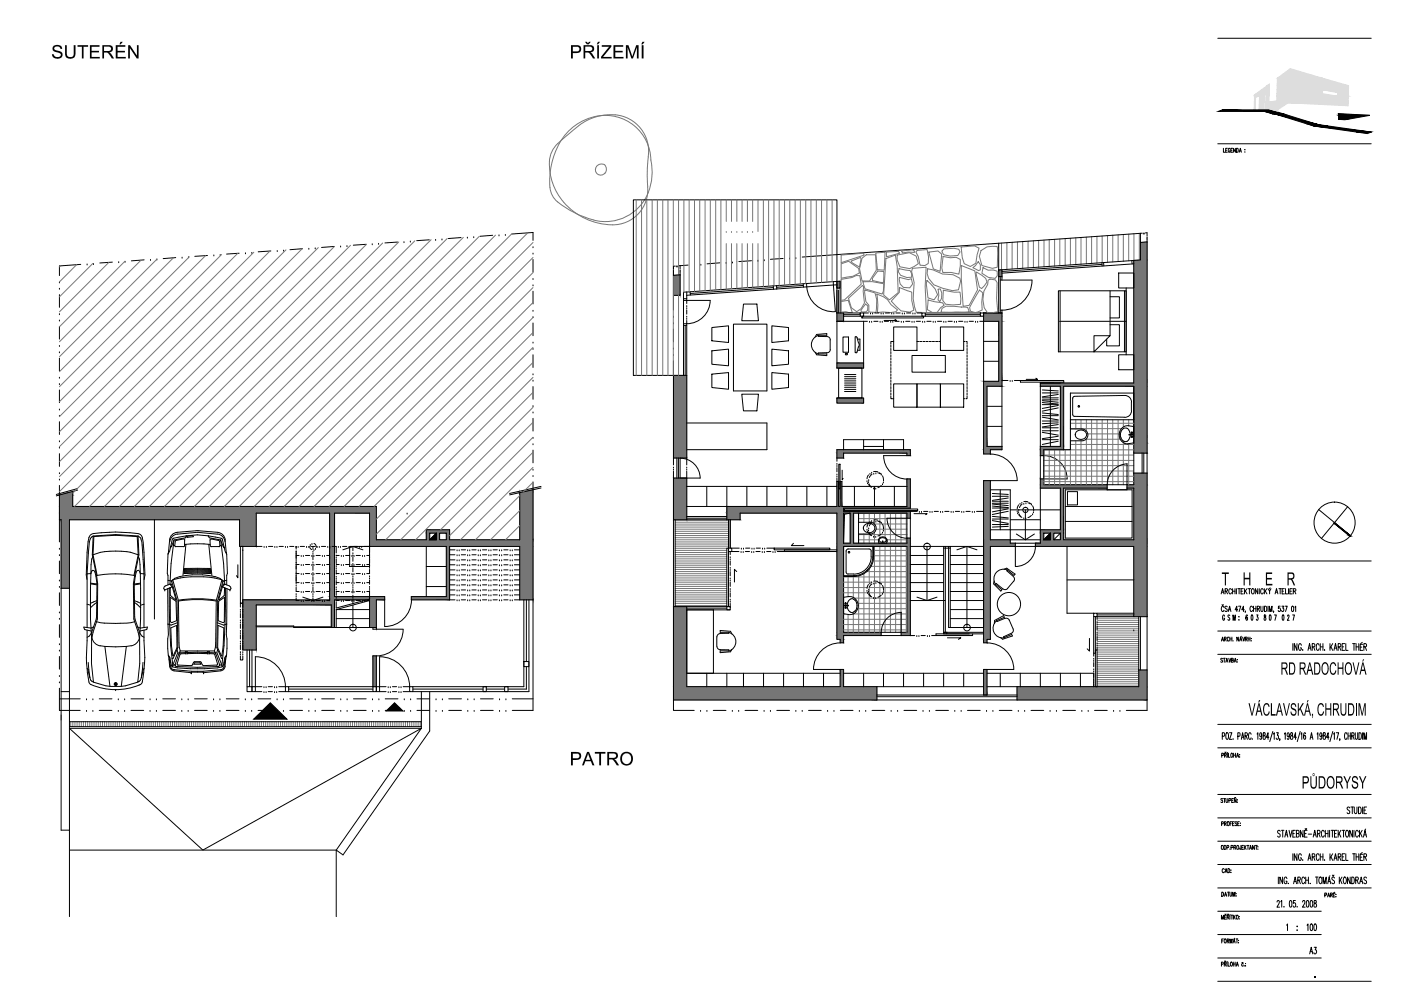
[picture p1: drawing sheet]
<svg xmlns="http://www.w3.org/2000/svg" width="420mm" height="297mm" viewBox="0 0 420 297" stroke-linecap="round" stroke-linejoin="round" font-family="sans-serif">
<g fill="#767676" stroke="#767676" stroke-width=".3">
<path d="M157.6 147.3l2.3-.5v.5z"/>
<path d="M20.4 147.7l1.4-.4v.4z"/>
<path d="M202 82.5l2-.1v.1z"/>
<path d="M251 84.4l1-.1z"/>
<path d="M251 85.7h1v.6z"/>
<path d="M299.5 80.9h1z"/>
<path d="M299.5 80.9h1v2z"/>
<path d="M342 72.7l2-.2v.2z"/>
<path d="M155.9 147.7h4l-2.3-.4zM157.6 147.3h2.3v.4z"/>
<path d="M17.8 148.4h4l-1.4-.7zM20.4 147.7h1.4v.7z"/>
<path d="M17.8 148.4v3.4h4zM17.8 148.4h4v3.4z"/>
<path d="M17.8 151.8v2h95.1zM17.8 151.8h95.1v2z"/>
<path d="M17.8 153.8v2h59zM17.8 153.8h59v2z"/>
<path d="M127.8 158.8v1h7zM127.8 158.8h7v1z"/>
<path d="M155.9 147.7v14.1h4zM155.9 147.7h4v14.1z"/>
<path d="M133.9 159.8v2h.9zM133.9 159.8h.9v2z"/>
<path d="M130.9 159.8v2h.9zM130.9 159.8h.9v2z"/>
<path d="M127.8 159.8v2h1.1zM127.8 159.8h1.1v2z"/>
<path d="M110.8 153.8v8h2.1zM110.8 153.8h2.1v8z"/>
<path d="M110.8 161.8v2h49.1zM110.8 161.8h49.1v2z"/>
<path d="M98.8 153.8v10h1.5zM98.8 153.8h1.5v10z"/>
<path d="M71.8 155.8v8h5zM71.8 155.8h5v8z"/>
<path d="M18.3 155.8v20.5h2.5zM18.3 155.8h2.5v20.5z"/>
<path d="M133.9 163.8v15h.9zM133.9 163.8h.9v15z"/>
<path d="M98.8 163.8v15h1.5zM98.8 163.8h1.5v15z"/>
<path d="M110.8 178.8v.8h4.6zM110.8 178.8h4.6v.8z"/>
<path d="M105.8 178.8v.8h5zM105.8 178.8h5v.8z"/>
<path d="M100.8 178.8v.8h5zM100.8 178.8h5v.8z"/>
<path d="M155.9 163.8v16h4zM155.9 163.8h4v16z"/>
<path d="M123.4 178.8v1h11.4zM123.4 178.8h11.4v1z"/>
<path d="M110.8 179.6v.2h4.6zM110.8 179.6h4.6v.2z"/>
<path d="M105.8 179.6v.2h4.1zM105.8 179.6h5l-.9 .2z"/>
<path d="M100.8 179.6v.2h5zM100.8 179.6h5v.2z"/>
<path d="M98.8 178.8v1h2zM98.8 178.8h2v1z"/>
<path d="M98.8 179.8v.2h1.5zM98.8 179.8h1.5v.2z"/>
<path d="M72.8 179.8v.2h16zM72.8 179.8h16v.2z"/>
<path d="M72.8 180v.8h27.5zM72.8 180h27.5v.8z"/>
<path d="M72.8 180.8v.5h27.5zM72.8 180.8h27.5v.5z"/>
<path d="M110.8 179.8v8.3h2.1zM110.8 179.8h2.1v8.3z"/>
<path d="M99.4 181.3v6.8h.9zM99.4 181.3h.9v6.8z"/>
<path d="M72.8 181.3v13.5h4zM72.8 181.3h4v13.5z"/>
<path d="M111.8 196.6v9.2h1.1zM111.8 196.6h1.1v9.2z"/>
<path d="M202 82.5v6h2zM202 82.5h2v6z"/>
<path d="M202 112.5v24.8h4zM202 112.5h4v24.8z"/>
<path d="M202 143.3v12.5h4zM202 143.3h4v12.5z"/>
<path d="M251 134.8v1h22zM251 134.8h22v1z"/>
<path d="M272 135.8v.8h1zM272 135.8h1v.8z"/>
<path d="M251 135.8v1.5h2zM251 135.8h2v1.5z"/>
<path d="M251 119.3v1.5h8zM251 119.3h8v1.5z"/>
<path d="M251 108.8v1.5h8zM251 108.8h8v1.5z"/>
<path d="M251 93.8v2.5h2zM251 93.8h2v2.5z"/>
<path d="M251 84.4v1.3h1zM251 84.4h1v1.3z"/>
<path d="M251 85.7v.6h1zM251 86.3h1z"/>
<path d="M299.5 80.9v2h1zM299.5 82.9h1z"/>
<path d="M295 93.8v1h5.5zM295 93.8h5.5v1z"/>
<path d="M295 94.8v1.5h5.5zM295 94.8h5.5v1.5z"/>
<path d="M299.5 96.3v18h1zM299.5 96.3h1v18z"/>
<path d="M295 114.3v1.5h5.5zM295 114.3h5.5v1.5z"/>
<path d="M295 115.8v18h1zM295 115.8h1v18z"/>
<path d="M295 133.8v1h5.5zM295 133.8h5.5v1z"/>
<path d="M295 134.8v1.3h2zM295 134.8h2v1.3z"/>
<path d="M295 144.1v17.7h2zM295 144.1h2v17.7z"/>
<path d="M295 161.8v1h8zM295 161.8h8v1z"/>
<path d="M295 162.8v1h9.5zM295 162.8h9.5v1z"/>
<path d="M295 163.8v27.8h2zM295 163.8h2v27.8z"/>
<path d="M295 191.6v1.1h1zM295 191.6h1v1.1z"/>
<path d="M340 141.8v3.5h4zM340 141.8h4v3.5z"/>
<path d="M312 143.6v1.7h1zM312 143.6h1v1.7z"/>
<path d="M338 145.3v1h6zM338 145.3h6v1z"/>
<path d="M312 145.3v1h20zM312 145.3h20v1z"/>
<path d="M318 146.3v12.5h1zM318 146.3h1v12.5z"/>
<path d="M312 158.8v1h7zM312 158.8h7v1z"/>
<path d="M340 146.3v15.5h4zM340 146.3h4v15.5z"/>
<path d="M318 159.8v2h1zM318 159.8h1v2z"/>
<path d="M315 159.8v2h1zM315 159.8h1v2z"/>
<path d="M312 159.8v2h1zM312 159.8h1v2z"/>
<path d="M312 161.8v1h32zM312 161.8h32v1z"/>
<path d="M310.5 162.8v1h33.5zM310.5 162.8h33.5v1z"/>
<path d="M340 163.8v21h4zM340 163.8h4v21z"/>
<path d="M342 72.7v5.2h2zM342 72.7h2v5.2z"/>
<path d="M340 78.1h4zM342 77.9l2 .2z"/>
<path d="M340 78.1v36.7h4zM340 78.1h4v36.7z"/>
<path d="M312 114.8v1h32zM312 114.8h32v1z"/>
<path d="M340 115.8v15h4zM340 115.8h4v15z"/>
<path d="M340 130.8v2h4zM340 130.8h4v2z"/>
<path d="M318 115.8v18h1zM318 115.8h1v18z"/>
<path d="M312 133.8v1h7zM312 133.8h7v1z"/>
<path d="M340 132.8v3h4zM340 132.8h4v3z"/>
<path d="M312 134.8v1.8h1zM312 134.8h1v1.8z"/>
<path d="M272 143.6v8.2h1zM272 143.6h1v8.2z"/>
<path d="M252 144.3v7.5h.5zM252 144.3h.5v7.5z"/>
<path d="M251 144.3v7.5h.5zM251 144.3h.5v7.5z"/>
<path d="M218 151.8v.5h55zM218 151.8h55v.5z"/>
<path d="M218 152.3v1h35zM218 152.3h35v1z"/>
<path d="M218 153.3v.5h55zM218 153.3h55v.5z"/>
<path d="M272 153.8v1.5h1zM272 153.8h1v1.5z"/>
<path d="M218 153.8v2h4zM218 153.8h4v2z"/>
<path d="M272 161.3v1.5h1zM272 161.3h1v1.5z"/>
<path d="M255 153.8v9h1zM255 153.8h1v9z"/>
<path d="M251 153.8v9h2zM251 153.8h2v9z"/>
<path d="M251 162.8v1h22zM251 162.8h22v1z"/>
<path d="M272 163.8v25.7h1zM272 163.8h1v25.7z"/>
<path d="M251 163.8v25.7h2zM251 163.8h2v25.7z"/>
<path d="M270.3 189.5v1h2.7zM270.3 189.5h2.7v1z"/>
<path d="M251 189.5v1h13.2zM251 189.5h13.2v1z"/>
<path d="M251 190.5v1.1h2zM251 190.5h2v1.1z"/>
<path d="M252 191.6v1.1h1zM252 191.6h1v1.1z"/>
<path d="M341.5 200.8v5h2.5zM341.5 200.8h2.5v5z"/>
<path d="M252 200.7v5.1h1zM252 200.7h1v5.1z"/>
<path d="M202 181.8v24h4zM202 181.8h4v24z"/>
<path d="M295 200.7v7.6h1zM295 200.7h1v7.6z"/>
<path d="M305 205.8v4h39zM305 205.8h39v4z"/>
<path d="M202 205.8v4h61zM202 205.8h61v4z"/>
</g>
<g fill="none" stroke="#767676" stroke-width=".3">
<path d="M170.7 39.1a14.3 14.3 0 0 1 22.3 1.8 15.9 15.9 0 0 1 2.4 8.1 14.4 14.4 0 0 1-15.9 17.3 27 27 0 0 1-13.3-6.8 9 9 0 0 1-1.3-6.7 21.9 21.9 0 0 1 5.8-13.7zM184.5 34.4a11.1 11.1 0 0 1 9.8 13.5l-.2 5.4a13.9 13.9 0 0 1-1.1 8.6 10.8 10.8 0 0 1-12 5.3 18.3 18.3 0 0 1-16-20.3l.8-2.1 1.5-1.8M184.5 34.4a16.6 16.6 0 0 0-13 5l-4.2 3.6M181.4 51.9a1.65 1.65 0 0 1-2.8-.6 1.65 1.65 0 0 1 1.8-2.2 1.66 1.66 0 0 1 1 2.8M190.8 59.9v52.6M192.4 59.9v52.6M194 59.9v52.6M195.6 59.9v52.6M197.1 59.9v52.6M198.8 59.9v52.6M200.3 59.9v52.6M201.9 59.9v52.6"/>
<path d="M203.5 59.9v22.5M205.1 59.9v27.7M206.7 59.9v27.6M208.3 59.9v27.5M209.8 59.9v27.3M211.5 59.9v27.2M213 59.9v27.1M214.6 59.9v27M216.2 59.9v26.9M217.8 59.9v6.5M219.4 59.9v6.5M221 59.9v6.5"/>
<path d="M222.5 59.9v6.5M224.2 59.9v6.5M225.7 59.9v6.5M227.3 59.9v9.5M228.9 59.9v26M230.5 59.9v25.9M232.1 59.9v25.8M233.7 59.9v25.7M235.3 59.9v25.6M236.9 59.9v25.4M238.5 59.9v25.3M240 59.9v25.2"/>
<path d="M241.6 59.9v25.1M243.2 59.9v25M244.8 59.9v24.9M246.4 59.9v24.8M248 59.9v24.7M249.6 59.9v24.6M18.2 79.7l-.4 .3M23 79.3l-5.2 5.2M27.8 79l-10 10M32.6 78.7l-14.8 14.8M37.5 78.3l-19.7 19.7M42.3 78l-24.5 24.4"/>
<path d="M47.1 77.6l-29.3 29.3M52 77.3l-34.2 34.1M56.8 77l-39 38.9M61.6 76.6l-43.8 43.8M66.5 76.3l-48.7 48.6M71.3 75.9l-53.5 53.5M76.1 75.6l-58.3 58.3M80.9 75.3l-63.1 63.1M85.8 74.9l-68 68M90.6 74.5l-72.8 72.9M95.5 74.2l-73.7 73.6M100.3 73.9l-77.9 77.9"/>
<path d="M105.1 73.5l-78.3 78.3M109.9 73.2l-78.6 78.6M114.8 72.9l-79 78.9M119.6 72.5l-79.3 79.3M124.4 72.2l-79.6 79.6M129.3 71.8l-80 80M134.1 71.5l-80.3 80.3M138.9 71.2l-80.6 80.6M143.8 70.8l-81 81M148.6 70.5l-81.3 81.3M153.4 70.1l-81.6 81.7M158.2 69.8l-82 82"/>
<path d="M159.9 72.7l-79.2 79.1M159.9 77.2l-74.7 74.6M217.8 69.4h.1M217.8 73v13.7M219.4 69.4h.1M219.4 73v13.6M221 69.4h.1M221 73v13.4M222.5 69.4h.1M222.5 73v13.4M224.2 69.4h.1M224.2 73v13.2"/>
<path d="M225.7 69.4h.1M225.7 73v13.1M227.3 73v13M252.3 79.1l2.2-.8 3 2.2 .2 1.3-1.9 1-3.5 .6zM252.3 76.5l6.7-.6 .2 .6-6.9 2.2zM255.3 78.3l2.7-1.1 .2 .4-.4 2.5-2.2-1.3zM258.5 77.4l1.3-1h2.8l.2 4.6-2 3.2h-2.3l-.7-3.6zM262.6 75.8l2.8-.2-.2 5.4-2.1-.2zM265.7 77.5l2.8-1 .6 3.4 .3 7.8-2.7 2.2-1.7-1.5zM265.8 75.6l3.7-.2 .3 .5-3.9 1.1zM269.1 76.5l3.6-.8 2 1.1 .7 2.2-2.6 1.5-2.9-.5-.9-2.1zM270.4 75.2l3.2-.3 .6 .2v.5h-1.9l-1.7 .2z"/>
<path d="M275.1 75.1l2.9-.3 .5 2.2-.1 2-1 .6-1.5-.1-.5-2.6-.7-1.4zM278.6 75.6l2.7-.4 1.1 1-.5 5.1-2-.7zM282.6 75.1l.5-.5 3-.2 1.4 .3 .4 .8-.7 1.1-2.3 .2-1.9-.4-.5-.9zM282.8 76.9l2.2 .4 1.8-.2 1.2 .7v1.9l-.4 2.5-2.4-.5h-2.5l-.3-1.4zM288.2 74l4.1-.3 1.3 .7-.6 2-.3 2.5-1.7 1-1.8-.9-.6-1.7zM288.3 79.6l4.1 1.6 .8 5.7-2.5 4.6-1.9 .3-.5-8.3zM293.4 78.4l.6 .9v1.6l-.5 .2-1.7-.9 .7-.6zM294.2 75.1l1.8-1.1 3-.1 .2 2-.1 4.2-1.5 .3-3.1-.8-.8-2.8zM300.4 72.9v8M302 72.7v8.1M303.5 72.6v8M305.1 72.5v8"/>
<path d="M306.7 72.4v8M308.3 72.3v8M309.9 72.2v8M311.5 72.1v8M313.1 72v8M314.7 71.8v8.1M316.3 71.8v8M317.8 71.6v8M319.4 71.5v8M321 71.4v8M322.6 71.3v8M324.2 71.2v8"/>
<path d="M325.8 71.1v8M327.4 71v8M329 70.8v8.1M330.5 70.7v8M332.1 70.6v8.1M333.7 70.5v8M335.3 70.4v8M336.9 70.3v8M338.5 70.2v8M340.1 70.1v8M341.7 69.9v8.1M159.9 81.7l-70.2 70.1"/>
<path d="M159.9 86.2l-65.7 65.6M159.9 90.7l-61.2 61.1M159.9 95.2l-56.7 56.6M159.9 99.7l-52.2 52.1M203.5 88.5v24M252.3 83.7l3.2-.5 1.3-.6h1.1l.4 2.6-5 4.7-1 .1zM252.3 90.4l2.1-.4 1.2 3.7-1.9-.3-1.4 .2zM254.5 89.4l4.1-3.8 .4 .3-.1 1.5 .3 3.4-1 1.7-1.3 .9-1.6-1.2zM258.8 84.5l2.7-.1 3.5 .6-.1 2.3-.4 .8-5.1-1.5zM259.4 86.9l3 .9 .5 2-.2 3.8-2.1-.1v-2l-.9-1.1zM259.6 91.1l.7 .6-.1 1.3-.5 .5h-1.3l-.3-.4zM263 88.1l1.9 .8 1.2 .9 1.2 1.6 1.9 1.5-.5 .5-1.5 .3-2.4-.2-1.7 .2 .2-2.3z"/>
<path d="M263.2 81.2l1.8 .2v3.3l-3.3-.6-.1-.7zM269.6 80.5l3.4 .6 .4 .9v1.1l-1.5 .1-1.8-.7-.7-1zM269.7 86.2l3.7 1.3v2.5l.7 3-1.3 .6-2.6-.4-2.9-2.9 2.4-2.7zM269.8 83.1l2.6 .7 .9-.3 .4 1.6-.9 1.2-1.9-.2-.9-1-.3-1.4zM273.6 80.4l4.1-.3-.2 5.8 .3 7.8-3-.1-.9-4.1 .3-4.8-.8-3.3zM278 84.1l2.5 2.5 .7 1.7-1.1 1.6-1.8-.6-.5-4.3zM278.2 80.6l1.6 .3 2.9 1.2 3.1 .2 2.1 1.1 .2 .8-.7 2.7-1.8 .2-2.9-.7a4.8 4.8 0 0 1-4.5-5.8zM278.3 89.9l4.4 .9 .5 .7-1.1 .7-1 1.4h-1.5l-1.5-.8zM281.3 86.7l.7-.1 .4 1.2v1.7l-.5 .9-.6-.5 .3-1.4zM282.5 92.4l1.2-.6 5.7 .2 .8 .2 .5 1.3-8.5 .1zM282.9 87l3.3 .6 1.7-.1 .3 2.1-.2 1.6-2.3 .2-2.1-.2-.9-1.1zM292.7 81.7l.2-.1 2.7 1.8 .4 1.1-1.6 2-.7-.4z"/>
<path d="M293.8 87l.9 .8-.3 2.8 .2 2.3-2.1 .8-1.5-.4-.2-1.1zM294.8 80.2l1.5 .8 1.6-.1 1.1 .4 .1 1.3-.7 .8-2-.3-1.9-1.2zM296.3 84l.6-.3 1.6 .2 .5 .8-.1 4.7 .3 4-3.1 .3a7.1 7.1 0 0 1 .1-8.4zM159.9 104.1l-47.7 47.7M159.9 108.6l-47 47M159.9 113.1l-47 47M159.9 117.6l-44.2 44.2M159.9 122.1l-39.8 39.7M159.9 126.6l-35.3 35.2M159.9 131.1l-27.8 27.7M159.9 135.6l-25.1 25M313 139.6h27"/>
<path d="M313 138h27M313 136.4h27M313 134.8h27M313.1 134.8v10.5M314.7 134.8v10.5M316.3 134.8v10.5M317.8 134.8v10.5M319.4 134.8v10.5M321 125.8v2.8M321 132.1v13.2M321 133.2h19M321 128.5h15.3"/>
<path d="M321 126.9h19M322.6 125.8v2.8M322.6 132.1v13.2M324.2 125.8v2.8M324.2 132.1v13.2M325.7 131.7h10.3M325.8 125.8v3.3M325.8 131.6v13.7M326.3 130h9.4M327.4 125.8v19.5M329 125.8v19.5M330.5 125.8v19.5"/>
<path d="M332.1 125.8v19.5M333.7 125.8v19.5M335.3 125.8v19.5M336.9 125.8v2.2M336.9 132.6v12.7M338.5 125.8v1.8M338.5 133v12.3M155.9 148.5l-13.3 13.3M155.9 153l-8.8 8.8M155.9 157.5l-4.3 4.3M159.9 140.1l-21.8 21.7M159.9 144.6l-2.9 2.8"/>
<path d="M202.5 156.1h16M202.5 156.7h16M202.5 157.4h16M202.5 158h16M202.5 158.6h16M202.5 159.3h16M202.5 159.9h16M257.5 155.4h14.5M257.5 153.9h14.5M257.5 153.8v2.7M259.1 153.8v2.7M260.7 153.8v2.7"/>
<path d="M262.3 153.8v3.3h9.7M262.3 159.5v3.3M262.7 158.6h9.3M263.9 153.8v7.4M265.4 153.8v7.3M267 153.8v9M268.6 153.8v9M270.2 153.8v9M271.8 153.8v9M313 144.4h27M313 142.7h27M313 141.2h27"/>
<path d="M202.5 161.8h16M202.5 160.5h16M202.5 161.2h16M202.5 162.4h16M202.5 163.1h16M202.5 163.7h16M202.5 164.3h15.5M202.5 165h15.5M202.5 165.6h15.5M202.5 166.2h15.5M202.5 166.9h15.5M202.5 167.5h15.5"/>
<path d="M202.5 168.1h15.5M202.5 168.8h15.5M202.5 169.4h15.5M202.5 170.1h15.5M202.5 170.7h15.5M202.5 171.3h15.5M202.5 172h15.5M202.5 172.6h15.5M202.5 173.2h15.5M202.5 173.9h15.5M202.5 174.5h15.5M202.5 175.1h15.5"/>
<path d="M202.5 175.8h15.5M202.5 176.4h15.5M202.5 177h15.5M202.5 177.7h15.5M202.5 178.3h15.5M202.5 178.9h15.5M202.5 179.6h15.5M253 174.5h8.2M253 177.7h7.2M253 176.1h7.1M253 172.9h19M254.3 172.8v6.1"/>
<path d="M255.9 172.8v6.3M256.2 179.3h15.8M257.5 161.8h5.9M257.5 160.2h3.4M257.5 160.1v2.7M257.5 172.6v16.9M259.1 160.1v2.7M259.1 172v17.5M259.9 171.3h12.1M260.5 177.7h11.5M260.6 176.1h11.4M260.7 160.1v2.7"/>
<path d="M260.7 170.6v4.3M260.7 176v2.1M260.7 178.4v11.1M261 160.2h11M261.2 169.8h10.8M261.8 168.1h10.2M262 165h10M262 166.6h10M262.3 163.8v10.4M262.3 174.6v14.9M263.8 174.5h8.2M263.9 163.8v10.8"/>
<path d="M263.9 174.7v14.8M265.4 163.8v25.7M266 161.8h6M267 163.8v25.7M268.6 163.8v25.7M270.2 163.8v25.7M271.8 163.8v25.7M202.5 180.2h15.5M202.5 180.8h15.5M202.5 181.5h15.5M253 188.8h19M253 187.2h19"/>
<path d="M253 185.6h19M253 184h.4M254.3 184.1v5.4M255.7 184h16.3M255.9 183.9v5.6M257.2 182.5h14.8M257.3 180.8h14.7M329 185.3h12.5M329 185.9h12.5M329 186.6h12.5M329 187.2h12.5M329 187.8h12.5"/>
<path d="M329 188.5h12.5M329 189.1h12.5M329 189.7h12.5M329 190.4h12.5M329 191h12.5M329 191.6h12.5M329 192.3h12.5M329 192.9h12.5M329 193.5h12.5M329 194.2h12.5M329 194.8h12.5M329 195.5h12.5"/>
<path d="M329 196.1h12.5M329 196.7h12.5M329 197.4h12.5M329 198h12.5M329 198.6h12.5M329 199.3h12.5M329 199.9h12.5M18.3 214.3v1.5M21.2 216.3v1.5M21.8 216.3v1.5M22.5 216.3v1.5M23.1 216.3v1.5"/>
<path d="M23.7 216.3v1.5M24.4 216.3v1.5M25 216.3v1.5M25.7 216.3v1.5M26.3 216.3v1.5M26.9 216.3v1.5M27.6 216.3v1.5M28.2 216.3v1.5M28.8 216.3v1.5M29.5 216.3v1.5M30.1 216.3v1.5M30.7 216.3v1.5"/>
<path d="M31.4 216.3v1.5M32 216.3v1.5M32.6 216.3v1.5M33.3 216.3v1.5M33.9 216.3v1.5M34.5 216.3v1.5M35.2 216.3v1.5M35.8 216.3v1.5M36.4 216.3v1.5M37.1 216.3v1.5M37.7 216.3v1.5M38.4 216.3v1.5"/>
<path d="M39 216.3v1.5M39.6 216.3v1.5M40.3 216.3v1.5M40.9 216.3v1.5M41.5 216.3v1.5M42.2 216.3v1.5M42.8 216.3v1.5M43.4 216.3v1.5M44.1 216.3v1.5M44.7 216.3v1.5M45.3 216.3v1.5M46 216.3v1.5"/>
<path d="M46.6 216.3v1.5M47.2 216.3v1.5M47.9 216.3v1.5M48.5 216.3v1.5M49.1 216.3v1.5M49.8 216.3v1.5M50.4 216.3v1.5M51.1 216.3v1.5M51.7 216.3v1.5M52.4 216.3v1.5M53 216.3v1.5M53.6 216.3v1.5"/>
<path d="M54.3 216.3v1.5M54.9 216.3v1.5M55.5 216.3v1.5M56.2 216.3v1.5M56.8 216.3v1.5M57.4 216.3v1.5M58.1 216.3v1.5M58.7 216.3v1.5M59.4 216.3v1.5M60 216.3v1.5M60.6 216.3v1.5M61.3 216.3v1.5"/>
<path d="M61.9 216.3v1.5M62.5 216.3v1.5M63.2 216.3v1.5M63.8 216.3v1.5M64.4 216.3v1.5M65.1 216.3v1.5M65.7 216.3v1.5M66.3 216.3v1.5M67 216.3v1.5M67.6 216.3v1.5M68.2 216.3v1.5M68.9 216.3v1.5"/>
<path d="M69.5 216.3v1.5M70.1 216.3v1.5M70.8 216.3v1.5M71.4 216.3v1.5M72.1 216.3v1.5M72.7 216.3v1.5M73.3 216.3v1.5M74 216.3v1.5M74.6 216.3v1.5M75.2 216.3v1.5M75.9 216.3v1.5M76.5 216.3v1.5"/>
<path d="M77.1 216.3v1.5M77.8 216.3v1.5M78.4 216.3v1.5M79 216.3v1.5M79.7 216.3v1.5M80.3 216.3v1.5M80.9 216.3v1.5M81.6 216.3v1.5M82.2 216.3v1.5M82.8 216.3v1.5M83.5 216.3v1.5M84.1 216.3v1.5"/>
<path d="M84.8 216.3v1.5M85.4 216.3v1.5M86 216.3v1.5M86.7 216.3v1.5M87.3 216.3v1.5M87.9 216.3v1.5M88.6 216.3v1.5M89.2 216.3v1.5M89.8 216.3v1.5M90.5 216.3v1.5M91.1 216.3v1.5M91.7 216.3v1.5"/>
<path d="M92.4 216.3v1.5M93 216.3v1.5M93.6 216.3v1.5M94.3 216.3v1.5M94.9 216.3v1.5M95.5 216.3v1.5M96.2 216.3v1.5M96.8 216.3v1.5M97.5 216.3v1.5M98.1 216.3v1.5M98.7 216.3v1.5M99.4 216.3v1.5"/>
<path d="M100 216.3v1.5M100.6 216.3v1.5M101.3 216.3v1.5M101.9 216.3v1.5M102.5 216.3v1.5M103.2 216.3v1.5M103.8 216.3v1.5M104.4 216.3v1.5M105.1 216.3v1.5M105.7 216.3v1.5M106.3 216.3v1.5M107 216.3v1.5"/>
<path d="M107.6 216.3v1.5M108.2 216.3v1.5M108.9 216.3v1.5M109.5 216.3v1.5M110.2 216.3v1.5M110.8 216.3v1.5M111.4 216.3v1.5M112.1 216.3v1.5M112.7 216.3v1.5M113.3 216.3v1.5M114 216.3v1.5M114.6 216.3v1.5"/>
<path d="M115.2 216.3v1.5M115.9 216.3v1.5M116.5 216.3v1.5M117.1 216.3v1.5M117.8 216.3v1.5M118.4 216.3v1.5M119 216.3v1.5M119.7 216.3v1.5M120.3 216.3v1.5M120.9 216.3v1.5M121.6 216.3v1.5M122.2 216.3v1.5"/>
<path d="M122.9 216.3v1.5M123.5 216.3v1.5M124.1 216.3v1.5M124.8 216.3v1.5M125.4 216.3v1.5M126 216.3v1.5M329 200.5h12.5M329 201.2h12.5M329 201.8h12.5M329 202.4h12.5M329 203.1h12.5M329 203.7h12.5"/>
<path d="M329 204.3h12.5M329 205h12.5M329 205.6h12.5"/>
</g>
<g fill="none" stroke="#000" stroke-width=".3">
<path d="M365.2 11.5h46M365.2 43.1h46M366.9 44.4v1.2h.5M367.6 45h.3M368.1 44.4h-.5v1.2h.5M368.9 44.7a.32 .32 0 0 0-.4-.2 .32 .32 0 0 0-.2 .4v.3a.32 .32 0 0 0 .3 .4 .32 .32 0 0 0 .3-.4h-.2M369.1 45h.4M369.7 44.4h-.6v1.2h.6M370.5 44.4v1.2l-.6-1.2v1.2M370.8 44.4a.59 .59 0 0 1 .6 .6 .59 .59 0 0 1-.6 .6zM371.6 45.6l.4-1.2 .3 1.2M371.8 45.3h.4"/>
<path d="M373.3 45.6h.1M373.3 44.8h.1M24.2 79.2l-6.4 .5v2.9M26.1 79.1h.1M28 79h.1M33.7 78.6l-3.8 .2M35.6 78.4h.1M37.5 78.3h.1M43.2 77.9l-3.8 .3M45.1 77.8h.1M47 77.6h.1M52.7 77.2l-3.8 .3"/>
<path d="M54.6 77.1h.1M56.5 77h.1M62.2 76.6l-3.8 .2M64.1 76.4h.1M66 76.3h.1M71.7 75.9l-3.8 .3M73.6 75.8h.1M75.5 75.6h.1M81.2 75.2l-3.8 .3M83.1 75.1h.1M85 75h.1M90.7 74.5l-3.7 .3"/>
<path d="M92.6 74.4h.1M94.5 74.3h.1M100.2 73.9l-3.8 .3M102.2 73.7h.1M104.1 73.6h.1M109.7 73.2l-3.7 .3M111.6 73.1h.1M113.5 72.9h.1M119.3 72.6l-3.9 .2M121.2 72.4h.1M123.1 72.3h.1M128.7 71.9l-3.7 .2"/>
<path d="M130.6 71.8h.1M132.5 71.6h.1M138.3 71.2l-3.8 .3M140.2 71.1h.1M142.1 71h.1M147.7 70.5l-3.7 .3M149.6 70.4h.1M151.6 70.3h.1M153.5 70.1l6.4-.4v2.4M159.9 74h.1M159.9 75.9h.1M159.9 77.8v3.8"/>
<path d="M202.5 79.8h-.5v.9M202.8 79.7h.1M203.1 79.7h.1M204 79.6v1M204 79.6l-.5 .1M206.4 79.5l-2.4 .1M208.3 79.3h.1M210.2 79.2h.1M215.9 78.8l-3.9 .3M217.8 78.7h.1M219.7 78.5h.1M225.4 78.1l-3.8 .3"/>
<path d="M227.3 78h.1M229.2 77.9h.1M234.9 77.5l-3.8 .2M236.8 77.3h.1M238.7 77.2h.1M299.5 72.9v8M330.5 78.7v1.1M330.5 79.2l-30 2.2M331 78.7v1M339.4 78.1l.1 1M340 78.1v36.7h-28v48h-9v-16h-6M340 78.1l-39.5 2.8"/>
<path d="M340 79.1l-39.5 2.8M342 69.9l-101.4 7.1M342 69.9v2.8M342.5 69.9h-.5M342.9 69.8h.1M343.2 69.8h.1M343.5 69.8h.5v.9M344 72.5l-2 .2v5.2l-2 .2M344 71h.1M344 71.3h.1M344 71.6v141.3h-6.2M17.8 84.5h.1"/>
<path d="M17.8 86.4h.1M17.8 94h.1M17.8 95.9h.1M17.8 88.3v3.8M17.8 97.8v3.8M159.9 83.5h.1M159.9 85.4h.1M159.9 93h.1M159.9 94.9h.1M159.9 87.3v3.8M159.9 96.8v3.8M202 94.8h.1"/>
<path d="M202 96.7h.1M202 81h.1M202 81.3h.1M202 81.6v11.3M202 98.6v3.8M204 82.4v6.1h-2M204 81.2h.1M204 80.9h.1M204 81.5v.9M204 82.4l-2 .1M205 90h8a7.1 7.1 0 0 1-8 7M205 97.5h1"/>
<path d="M205 89.5h1M205.5 97.5v15M206 95.4h.1M206 94.8h.1M206 92.2h.1M206 91.6h.1M206 88.5l1.1-.1-.1-.9-2 .1v24.9M206 87.5v3.5M206 92.9v1.2M206 96.1v43.3M213.5 98.2l5-.5v5l-5-.5zM220 97.2h10v20h-10z"/>
<path d="M223 91.1h4l.5 5h-5zM231.5 97.7l5 .5v4l-5 .5zM231.9 85.7l-24.9 1.8M231.9 85.7l.1 1M231.9 86.2l-24.9 1.8M232 86.7l-24.9 1.7M232.9 85.6l.1 1M232.9 85.6l-1 .1M233 86.6l-1 .1M240.9 85l.1 1.1M240.9 85.6l-8 .5M241.9 85a8.1 8.1 0 0 0 8.6 8.4"/>
<path d="M249.9 84.4v1M249.9 84.4l-17 1.2M249.9 85.4l-16.9 1.2M249.9 85.4l.6 8M251 84.4l1-.1v2l-1 .1zM251 87v21.8M251 85.3l-1.1 .1M251 84.4h-1.1M251.5 87v6.8M252 84.3v9.5M253 93.8h6v1h-1v-1M253 94.8h5"/>
<path d="M253 94.3h5M258.5 94.8h18.5v.5h-18.5zM259 93.8h1.4M259 96.3v12.5M260.1 96.3h-9.1h2v-2.5h-2v-33.9h-61.1v52.6h16.1M260.8 96.3h.1M261.1 93.8h.1M261.4 96.3h.1M261.7 93.8h.1M262 96.3h1.3M262.3 93.8h1.3M263.9 96.3h.1"/>
<path d="M264.2 93.8h.1M264.6 96.3h.1M264.9 93.8h.1M265.2 96.3h1.3M265.5 93.8h1.3M267.1 96.3h.1M267.4 93.8h.1M267.8 96.3h.1M268 98h7v7h-7zM268.1 93.8h.1M268.4 95.7l.5 .4h-3.8M268.4 96.3h1.3"/>
<path d="M268.7 93.8h1.3M270.3 96.3h.1M270.6 93.8h.1M271 96.3h.1M271.2 93.8h.1M271.6 96.3h1.3M271.9 93.8h1.2M273.5 96.3h.1M273.8 93.8h.1M274.2 96.3h.1M274.4 93.8h.1M274.8 96.3h1.3"/>
<path d="M275 93.8h1.5M276.5 93.8h1v1h-1zM276.7 96.3h.1M277.3 96.3h.1M277.5 94.8h16.5M277.5 93.8h16.5M277.5 94.3h16.5M278 96.3h1.2M279.9 96.3h.1M280.5 96.3h.1M281.1 96.3h1.3M282 98h7v7h-7z"/>
<path d="M283 96.3h.1M283.7 96.3h.1M284.3 96.3h1.3M286.2 96.3h.1M286.9 96.3h.1M287.5 96.3h1.3M289.4 96.3h.1M290 96.3h.1M290.7 96.3h1.2M292.6 96.3h.1M293.2 96.3h.1M293.8 96.3h5.7v18h-4.5"/>
<path d="M294 93.8h1v1h-1zM299.5 80.9h1v2h-1zM299.5 82.9v10.9M300 83.9l9.5 .1a9 9 0 0 1-9 9M300 82.9v10.9M300 93h.5M300.5 93v41.8h-3.5v1.3h-2v-42.3h5.5M300.5 82.9v1M317.4 87.2h20.3v18.3h-20.3zM317.8 96.3h19.9M317.9 87.2v18.3M332.9 88.9h2.8v6.4h-2.8"/>
<path d="M332.9 97.3h2.8v6.4h-3.8v-2.1M332.9 87.2v13.4M335.5 81.8h4.5v4.5h-4.5zM337.2 87.2v18.3M337.7 86.3v20M17.8 103.5h.1M17.8 105.5h.1M17.8 113.1h.1M17.8 115h.1M17.8 107.4v3.8M17.8 116.9v3.8M159.9 102.5h.1"/>
<path d="M159.9 104.4h.1M159.9 112.1h.1M159.9 114h.1M159.9 106.3v3.9M159.9 115.9v3.8M202 104.4h.1M202 106.3h.1M202 108.2v31.2M213.5 112.1l5-.4v5l-5-.5zM213.5 105.2l5-.6v5l-5-.4zM222.5 118.2h5l-.5 4.9h-4zM231.5 111.7l5 .4v4.1l-5 .5z"/>
<path d="M231.5 104.6l5 .6v4l-5 .4zM244.5 101l.4-.8 3-.2v.5h-2.5v.3l2.6 .1a.99 .99 0 0 1 1 1v2.8a.93 .93 0 0 1-1 1l-2.6 .1v.3h2.5v.5l-3-.3-.4-.7M245.4 100.5a2.9 2.9 0 0 0-2.1 2.8 2.9 2.9 0 0 0 2.1 2.8M251 108.8h8v1.5h-8zM251 119.3h8v1.5h-8zM251.5 110.3h7v9h-7zM252.8 101h1.7v4.6h-1.7zM253.3 114.8h3.4M253.3 112.3h3.4M253.3 112.9h3.4M253.3 113.5h3.4M253.3 114.2h3.4"/>
<path d="M253.3 115.4h3.4M253.3 116.1h3.4M253.3 116.7h3.4M253.3 117.3h3.4M253.5 106l.1 .3M253.6 105.9l-.1 .1M254 106h-.4M254 105.9l.1 .4h-.5M256.8 100.9h-.3v4.8l.5-.1 .4-1.6a.95 .95 0 0 0 0-1.3l-.6-1.7M257.2 101.6h.7v3.4h-.7M267.2 118.7v.8h.8M267.2 103.5v.6"/>
<path d="M267.2 104.4v.7M267.2 105.4v.6M267.2 106.3v.7M267.2 107.3v.6M267.2 108.2v.7M267.2 109.2v.6M267.2 110.2v.6M267.2 111.1v.6M267.2 112.1v.6M267.2 113v.6M267.2 114v.6M267.2 114.9v.6"/>
<path d="M267.2 115.9v.6M267.2 116.8v.6M267.2 117.8v.6M268 102.4h-.8v.8M268 115.1h7v6.9h-7zM273.5 106.6h10v4.9h-10zM275 115.1h7v6.9h-7zM275 102.4h.5M275.8 102.4h.6M276.8 102.4h.6M277.7 102.4h.6M278.7 102.4h.6"/>
<path d="M279.6 102.4h.6M280.6 102.4h.6M281.5 102.4h.5M282 115.1h7v6.9h-7zM289 119.5h.3M289 102.4h.3M289.7 102.4h.3v.8M290 118.7v.8h-.3M290 103.5v.6M290 104.4v.7M290 105.4v.6M290 106.3v.7"/>
<path d="M290 107.3v.6M290 108.2v.7M290 109.2v.6M290 110.2v.6M290 111.1v.6M290 112.1v.6M290 113v.6M290 114v.6M290 114.9v.6M290 115.9v.6M290 116.8v.6M290 117.8v.6"/>
<path d="M295 102.3h4.5M295 108.3h4.5M300.5 115.8h-4.5v18h4.5M300.5 114h1.8M302.9 114h.1M303.6 114h.1M304.2 114h1.8M306 114h13v.6h-13zM310.6 113.4l.5 .3h-3.3M312 115.8h6v18h-6M312.6 117.8h4.8M312.6 116.9l4.8 .3"/>
<path d="M312.6 119.8h4.8M312.6 119.3h4.8M315 115.8v18M317.4 118.2l-4.8 .8M319 115.8h21v29.5h-27v-10.5h6zM322.2 118.8l-.5 .5v5l.5 .5M328.1 100.6h4.8l-4.8 4.9zM335.5 106.3h4.5v4.5h-4.5zM337.3 118.5l-15.1 .3M337.3 118.5a2.01 2.01 0 0 1 2 2v2.6M340 117.8h-19v8M17.8 122.6h.1"/>
<path d="M17.8 124.5h.1M17.8 132.1h.1M17.8 134h.1M17.8 126.4v3.8M17.8 136v3.8M159.9 121.6h.1M159.9 123.5h.1M159.9 131.1h.1M159.9 133h.1M159.9 125.4v3.8M159.9 134.9v3.8M202 140h.1"/>
<path d="M202 137.3h4M203 137.3v6M203.5 137.3v6M204 137.3v6M204 137.3a6 6 0 0 1 6 6M206 140h.1M206 126.8h24v8h-24M251 138.9h.1M251 139.5h.1M251.5 139.1h.4v7.5h-.4zM253 134.8v-3h18v3M259 133.8h6"/>
<path d="M259 131.8v3M265 136.6h8v-1.8h-22v3.5M265 131.8v3M265 136.6a7 7 0 0 0 7 7M272 136.6v-.8h-19v1.5h-2M296 121.8h4.5M296 127.8h4.5M297 136.1a8 8 0 0 1 8.1 8M312 136.6a7.1 7.1 0 0 1 8 7M312.6 131.8h4.8M312.6 126.2h4.8M312.6 125.1l4.8 .8"/>
<path d="M312.6 120.6l4.8 .5M312.6 120.1l4.8 .5M312.6 123.8l4.8 .4M312.6 124.6h4.8M312.6 121.3h4.8M312.6 128.2h4.8M312.6 129.6l4.8 .8M312.6 129.1h4.8M317.4 126.7l-4.8 .3M317.4 122.3l-4.8 .9M317.4 121.5l-4.8 .9M317.4 127.3l-4.8 .7"/>
<path d="M317.4 130.8l-4.8 .7M317.4 132.2l-4.8 1M321 128.6h3.5a1.76 1.76 0 0 1 1.8 1.8 1.76 1.76 0 0 1-1.8 1.7h-3.5M321 125.8v9h-2M321 125.8h19M322.2 124.8l15.1 .3M322.7 129.5a1.72 1.72 0 0 1 2-.5 1.72 1.72 0 0 1 1.1 1.7 1.72 1.72 0 0 1-1.9 1 1.72 1.72 0 0 1-1.4-1.7zM335.8 131.4l.6 .8 1 .7 .9 .1 1.7-.2M335.9 129.3l-.2 1 .2 1.1M337 128.4a2.37 2.37 0 0 0 0 3.8M337 132.2v.1M338 139v7.8"/>
<path d="M338 139a6.2 6.2 0 0 0-5.9 6.3M338 128.4l.8 1.1M338 128.4l-.5-.1-.5 .2M338.5 131.8a1.11 1.11 0 0 1-1.5 .4M338.8 131.1l-.3 .7M338.9 129.5l.1 .7M339 130.4l-.1 .7M339.3 123.1a2.01 2.01 0 0 1-2 2M339.9 130.2h-1.4v.2h1.4M340 127.8l-1.5-.2a2.58 2.58 0 0 0-2.7 1.7M340 135.8h4M342.5 135.8v6"/>
<path d="M343 135.8v6M17.8 141.7h.1M17.8 143.6h.1M17.8 145.5v16.9M17.8 155.8h.5v20.5M21.8 147.3v4.5h91.1v10h14.9v-3h7v3h21.1v-14.1M23.3 146.9l-6.4 1.7M23.3 146.4l-6.4 1.8M28 159.9l6.7-.4 6.7 .4M28 159.9l-.9 .5-.4 .7M41.4 160l.7 .2a2.53 2.53 0 0 1 .8 2.2l.6 9.9-.3 1.4M46.3 155.8v29.7"/>
<path d="M122.1 153.8h.1M128.9 159.8h2v2h-2zM130.9 159.8l-2 2M131.8 159.8h2.1v2h-2.1zM159.9 140.6h.1M159.9 142.5h.1M159.9 144.4v68.5h-6.3M162.3 146.3l-9.5 2M162.3 145.8l-9.5 2.1M202 140.6h.1M202 155.8h20v-2h29v37.8h1v1.1M202 141.3v68.5"/>
<path d="M202 143.3h8M202.5 155.8v26M206 140.6h.1M206 141.3v14.5M206 145.8h45M206 155.3h12M206 154.8h12M212 145.8v6M218 145.8v10M218.5 155.8v9.5h.5v.9M219 155.8v8.5M224 145.8v6"/>
<path d="M230 145.8v6M236 145.8v6M242 145.8v6M248 145.8v6M251 142.1h.1M251 142.7h.1M251 140.2v1.2M251 143.3v1M252.5 145.8h19.5M252.6 140.9v2.9l.3-.4M253.2 152.6h22v.4h-22zM255 153.8l-1.7 .3-.3 8.7"/>
<path d="M255 153.8h-2v9M255 153.8v9h-2M256.2 145.8v6M257.5 156.5h3.5a1.76 1.76 0 0 1 1.8 1.8 1.76 1.76 0 0 1-1.8 1.8h-3.5M257.5 153.8v9M259.2 157.5a1.71 1.71 0 0 1 2-.6 1.71 1.71 0 0 1 1.1 1.8 1.75 1.75 0 0 1-1.9 1 1.75 1.75 0 0 1-1.4-1.7zM260 158.6h.1M260 144.1h.1M260.2 159.2h.1M260.2 144.7h.1M260.5 156.8l-.5 1.2M260.5 159.8l.9 .8"/>
<path d="M260.5 158.9h.1M260.5 142.4l-.5 1.1M260.5 145.2l.9 .8M260.5 144.4h.1M260.5 158.2h.1M260.5 143.8h.1M260.6 159.5l.6 .9M260.6 145l.6 .9M260.9 156.4h.1M260.9 141.9h.1M261.4 156h.1M261.4 141.6h.1"/>
<path d="M261.5 156.7l-.8 .9M261.5 142.2l-.8 .9M262 155.9l1.3 .1M262 141.4h1.3M262 146.3h.1M262 156.4h.1M262 141.9h.1M262.3 145.8v6M262.6 146.3h.1M262.7 156.2h.1M262.7 141.7h.1M263.3 156.3l1 .3"/>
<path d="M263.3 141.7l1 .4M263.8 156.2h.1M263.8 141.7h.1M264.3 156.6h.1M264.3 142.1h.1M264.3 145.5l-1 .7M264.7 157.1l.3 1.2M264.7 159.5h.1M264.7 142.6l.3 1.2M264.7 145h.1M264.9 158.9h.1M264.9 144.4h.1"/>
<path d="M265 158.3h.1M265 143.8h.1M268.2 145.8v6M272 143.6v8.2h-19.5v-7.5h-.5v7.5h-.5v-7.5h-.5v7.5h-45M272 143.6h1v8.7h-20v1h22.1M273 155.3h-7a6 6 0 0 0 6 6M273 153.3v37.2M274.1 154h3.9l-.4 .3M275.7 153.3h.1M276.4 153.3h.1M277 153.3h1.3M278.9 153.3h.1"/>
<path d="M279.5 153.3h.1M280.2 153.3h1.2M282.1 153.3h.1M282.7 153.3h.1M283.3 153.3h1.3M285.2 153.3h.1M285.9 153.3h.1M286.5 153.3h1.3M288.4 153.3h.1M289.1 153.3h.1M289.7 153.3h1.3M291.6 153.3h.1"/>
<path d="M292.2 153.3h.1M292.9 153.3h2.1M297 144.1v17.7h15M297.6 157.2h4.8M297.6 156l4.8 .9M297.6 151.7l4.8 .4M297.6 151.1l4.8 .5M297.6 148.8h4.8M297.6 147.9l4.8 .3M297.6 154.8l4.8 .4M297.6 155.6h4.8M297.6 152.3h4.8"/>
<path d="M297.6 150.8h4.8M297.6 150.2h4.8M300 146.8v12M302.4 157.8l-4.8 .2M302.4 153.2l-4.8 1M302.4 152.5l-4.8 .9M302.4 149.3l-4.8 .7M303 155.8h9M303 152.8h15M305 144.1h-10v48.6h1M305.1 153.1h.1M305.2 153.7h.1"/>
<path d="M305.5 151.3l-.4 1.2M305.5 154.3l1 .8M305.5 153.4h.1M305.5 152.7h.1M305.6 154l.6 .9M305.9 150.9h.1M306.5 150.6h.1M306.5 151.2l-.8 .9M307 150.4l1.3 .1M307 155.2h.1M307 150.9h.1M307.5 152.8v9"/>
<path d="M307.6 155.3h.1M307.7 150.7h.1M308.3 150.7l1 .4M308.8 150.7h.1M309.3 151.1h.1M309.3 154.5l-1 .7M309.7 151.6l.3 1.2M309.7 154h.1M309.9 153.4h.1M310 152.8h.1M312 146.3h6v12.5h-21M312 143.6h8"/>
<path d="M313 159.8h2v2h-2zM315 159.8l-2 2M316 159.8h2v2h-2zM318 159.8l-2 2M319.5 146.8h20v14.5h-20zM319.5 151.8h20M319.5 156.3h20M320.1 147.4h3v3.9h-3zM332 146.3h-13v15.5h21v-15.5h-2M332 145.3v1.5M340 141.8h4M395.5 152.7l9.5 7.9"/>
<path d="M400.1 156.8l4.7 3.9M404.2 151.9l-7.9 9.5M17.8 164.3h.1M17.8 166.2h.1M17.8 173.9h.1M17.8 175.8h.1M17.8 168.1v3.9M17.8 177.7v3.8M18.3 176.3h2.5v-20.5h51v8h5v-10h22v26.3M18.3 176.3v31h2.5M20.8 176.3v31M26.1 172l1.2-.1-.2 13.6 .4 5.7-.1 7.6 .6 5.7 3.7 1.1"/>
<path d="M26.1 172v16.1M26.7 161.1a53.6 53.6 0 0 0-.6 12.6M27.2 175l1.8 .3M27.2 174.8l1.9 .2M27.4 161l.5-.3-.1 6.2-.3 .7-.2 1.7v2.6l.4-1 .5 .1 .6 1.8 .3 2.2M27.5 161l-.7 1.5-.7 9.5M27.8 166.9l1.5 8.1-.1 10.5-.2 .9M27.9 166.3a21.4 21.4 0 0 1 13.5 0l-1.2 6.2-5.6-.5-5.5 .5zM27.9 166.3l.3-5.5 6.4-.4 6.5 .4 .3 5.5M27.9 160.7l6.8-.5 6.7 .5M29.1 175l-.2 10.5-1.5 4.3-.7 .9-.6 .3M40.3 175l.1 9.9 1.6 4.9-.1 9-.6 5.7 .5-.3a6.7 6.7 0 0 0 1.1-3.5l.3-.4"/>
<path d="M41.4 160.7l.3 5.6-1.7 8.7 .1 10.5 .3 .9M41.4 160.7l.6 .4M41.5 166.9l.3 .7 .3 4.3-.5-1-.5 .1-.5 1.8-.3 2.2M42 161.1l.5 1.4 .7 9.5M42.1 174.8l-1.8 .2M42.2 175l-1.9 .3M43.2 172l-1.1-.1 .1 13.6-.2 4.3 .6 .9 .6 .3M43.2 172v16.1M49.4 176.8h.1M50.3 176.4l.1 10.7M50.4 166.1l-.2 5.7 .2 .7v2.8M50.4 173.9l1.1 .3"/>
<path d="M50.8 176.3a178.3 178.3 0 0 0 1 23.1M50.9 161.8l-.5 4.3 .7-1.9M51 176.2h.1M51 176.2l.1 2.3 1.5 1.2M51.5 174.2h.1M51.5 174.2l1.6 5.8 .2 14.1-1.4 3.3h-.3M51.8 173.8a9.8 9.8 0 0 1 5.8-1.5 20.3 20.3 0 0 1 8.4 1.1l.5 .4M51.8 173.8l1.7 6.1M51.8 173.8l-.3 .4M51.9 173.7a29.3 29.3 0 0 1 14.5 0M52.2 161.8l-.9 7.1-.3 6.2-1.5 .5-.4 .8 .3 .4 2.2-.9-.6-.8h.4l1.3 4.5M52.4 163.4l-.4 .1"/>
<path d="M52.7 163.8h2.3M52.7 179.7l-.1 .1M52.8 162l-.2 .3-.2 1.2 .3 .4M55 161.5l-2.2 .5M55 161.5l.4 .4-.1 1.6M55.2 171.6h8M55.2 171h7.9M55.2 171.3h7.9M55.3 170.4h7.8l.1 1.5h-8zM55.3 170.7h7.8M55.3 163.2l3.9-.2 3.8 .2M55.4 163.6l-.3 .3"/>
<path d="M55.8 163.2l-.9 9.3M55.9 160.6l-3.9 .7-.3 .3-.6 2.6 1.1-2.4M55.9 160.6h.1M55.9 160.6l3.3-.3 3.3 .3M55.9 160.6l-.3 .6-3.4 .6M56.2 160.7l1.5-.2 .3 .4-1.9 .2zM62.5 160.6h.1M62.5 160.6l3.8 .7 .4 .3 .6 2.6-1.1-2.4M62.5 160.6l.3 .6 3.4 .6M62.6 163.2l.9 9.3M63.1 163.6l.3 .3M63.4 163.8h2.3"/>
<path d="M65.6 162l.2 .3 .2 1.2-.3 .4M65.6 162l-2.5-.4-.1 1.9M65.7 179.7l.1 .1M66 163.4l.4 .1M66.2 161.8l.9 7.1 .3 6.2 1.4 .5 .4 .4 .1 .4-.3 .4M66.5 173.8l-1.6 6.1a36.5 36.5 0 0 0-11.4 0M66.5 173.8l.4 .4M66.9 174.2h.1M66.9 174.2l-1.6 5.8-.3 14.1 1.5 3.3h.3M67.4 176.2h.1M67.4 176.2l-.1 2.3-1.5 1.2M67.5 162.3a2.45 2.45 0 0 0-2.3-2.2l-6-.5-6 .5a2.52 2.52 0 0 0-2.3 2.2"/>
<path d="M67.5 161.8l.5 4.3-.7-1.9M67.6 161.8a2.53 2.53 0 0 0-2.4-2.2 35.4 35.4 0 0 0-12.6 .1 2.52 2.52 0 0 0-1.7 2.1M67.6 176.3a178.3 178.3 0 0 1-1.1 23.1M68 166.1l.2 5.7-.2 .7v2.8M68 173.9l-1.1 .3M68.1 176.4l-.1 10.7M69 176.8l-2.2-.9 .6-.8h-.5l-1.3 4.5M69 176.8h.1M71.3 169.3v3.9l-.4-.6M72.1 163.8h.7v17h-.7zM72.8 164.8h.1M76.8 163.8h1.8"/>
<path d="M79.2 163.8h.1M79.9 163.8h.1M80.5 163.8h1.3M82.4 163.8h.1M83.1 163.8h.1M83.7 163.8h1.3M85.6 163.8h.1M86.2 163.8h.1M86.9 163.8h1.2M88.8 163.8h.1M88.8 165.2h.1M88.8 165.9h.1"/>
<path d="M88.8 168.4h.1M88.8 169h.1M88.8 171.6h.1M88.8 172.2h.1M88.8 174.8h.1M88.8 175.4h.1M88.8 177.9h.1M88.8 178.6h.1M88.8 171.7h.1M88.8 171.1h.1M88.8 168.6h.1M88.8 167.9h.1"/>
<path d="M88.8 171.9h.9M88.8 172.4v2.2h.9M88.8 176v1.3h.9M88.8 166.5h.9M88.8 179.2v.8h.9M88.8 163.8v.8M88.8 165.1v2.7M89.4 163.8h.1M89.7 169.2h-.9v1.7M90 163.8h1.3M90.3 166.5h.1M90.3 169.2h.1"/>
<path d="M90.3 171.9h.1M90.3 174.6h.1M90.3 177.3h.1M90.8 179l3.1 1M91 166.5h.1M91 169.2h.1M91 171.9h.1M91 174.6h.1M91 177.3h.1M91.6 171.9h1.3M91.6 174.6h1.3M91.6 177.3h1.3"/>
<path d="M91.6 166.5h1.3M91.6 169.2h1.3M91.9 163.8h.1M92.6 163.8h.1M92.9 163.8a.83 .83 0 0 0 .7 .9M93 163.2h.1M93.2 163.8h1.3M93.5 166.5h.1M93.5 169.2h.1M93.5 171.9h.1M93.5 174.6h.1M93.5 177.3h.1"/>
<path d="M93.6 162.9h.1M93.9 165.2h.1M93.9 165.9h.1M93.9 168.4h.1M93.9 169h.1M93.9 171.6h.1M93.9 172.2h.1M93.9 174.8h.1M93.9 175.4h.1M93.9 177.9h.1M93.9 178.6h.1M93.9 163.8v.8"/>
<path d="M93.9 166.5v1.3M93.9 169.7v1.2M93.9 172.8v1.3M93.9 176v1.3M94.1 166.5h.1M94.1 169.2h.1M94.1 171.9h.1M94.1 174.6h.1M94.1 177.3h.1M94.1 162.9l.4 .2 .3 .7M94.1 164.7h.1M94.6 164.4h.1"/>
<path d="M94.8 171.9h1.3M94.8 174.6h1.3M94.8 177.3h1.3M94.8 166.5h1.3M94.8 169.2h1.3M94.8 163.8h.1M95.1 163.8h.1M95.8 163.8h.1M96.4 163.8h1.3M96.7 166.5h.1M96.7 169.2h.1M96.7 171.9h.1"/>
<path d="M96.7 174.6h.1M96.7 177.3h.1M96.9 179l-3 1v-.8M97.3 166.5h.1M97.3 169.2h.1M97.3 171.9h.1M97.3 174.6h.1M97.3 177.3h.1M98 171.9h.8M98 174.6h.8M98 177.3h.8M98 166.5h.8"/>
<path d="M98 169.2h.8M98.3 163.8h.1M98.8 165.2h.1M98.8 165.9h.1M98.8 168.4h.1M98.8 169h.1M98.8 171.6h.1M98.8 172.2h.1M98.8 174.8h.1M98.8 175.4h.1M98.8 177.9h.1M98.8 178.6h.1"/>
<path d="M98.8 179.8h-26v15h4v-13.5h22.6v6.8h.9v-8.3h10.5M98.9 163.8h.1M99.6 163.8h1.2v1.9M100.8 179.7h.1M100.8 179.1h.1M100.8 176.5h.1M100.8 175.9h.1M100.8 173.4h.1M100.8 172.7h.1M100.8 170.2h.1M100.8 169.5h.1M100.8 167h.1"/>
<path d="M100.8 166.4h.1M100.8 171.9h.9M100.8 174.6h.9M100.8 167.6v1.3M100.8 170.8v1.3M100.8 174v1.3M100.8 177.2v1.2M100.8 177.3h.9M100.8 166.5h.9M100.8 169.2h.9M101.5 163.8h.1M102.1 163.8h.1"/>
<path d="M102.4 171.9h.1M102.4 174.6h.1M102.4 177.3h.1M102.4 169.2h.1M102.4 166.5h.1M102.7 163.8h1.3M102.8 164.8l3-1 3 1M103 171.9h.1M103 174.6h.1M103 177.3h.1M103 169.2h.1M103 166.5h.1"/>
<path d="M103.6 171.9h1.3M103.6 174.6h1.3M103.6 177.3h1.3M103.6 166.5h1.3M103.6 169.2h1.3M104.6 163.8h.1M104.9 163.8h5.9v6h-5.9zM105.3 163.8h.1M105.5 171.9h.1M105.5 174.6h.1M105.5 177.3h.1M105.5 169.2h.1"/>
<path d="M105.5 166.5h.1M105.8 179h.1M105.8 178.4h.1M105.8 175.9h.1M105.8 175.2h.1M105.8 172.7h.1M105.8 172h.1M105.8 169.5h.1M105.8 168.9h.1M105.8 166.3h.1M105.8 165.7h.1M105.8 163.8v1.3"/>
<path d="M105.8 167v1.2M105.8 170.1v1.3M105.8 173.3v1.3M105.8 176.5v1.3M105.8 179.7v1.2M105.9 163.8h1.3M106.2 171.9h.1M106.2 174.6h.1M106.2 177.3h.1M106.2 169.2h.1M106.2 166.5h.1M106.8 171.9h1.3"/>
<path d="M106.8 174.6h1.3M106.8 177.3h1.3M106.8 166.5h1.3M106.8 169.2h1.3M107.8 163.8h.1M108.5 163.8h.1M108.7 171.9h.1M108.7 174.6h.1M108.7 177.3h.1M108.7 169.2h.1M108.7 166.5h.1M109.1 163.8h24.8v15h-10.5v1h13"/>
<path d="M109.3 171.9h.1M109.3 174.6h.1M109.3 177.3h.1M109.3 169.2h.1M109.3 166.5h.1M110 171.9h.8M110 174.6h.8M110 177.3h.8M110 166.5h.8M110 169.2h.8M110.8 165.6v-11.8h-10.5v25h15.1v9a8 8 0 0 0 8-8M110.8 166.2h.1"/>
<path d="M110.8 166.9h.1M110.8 169.4h.1M110.8 170.1h.1M110.8 172.6h.1M110.8 173.2h.1M110.8 175.8h.1M110.8 176.4h.1M110.8 179.6l-10 2.6v-1.9M110.8 167.5v1.3M110.8 170.7v1.3M110.8 173.9v1.2M110.8 177v11.1"/>
<path d="M115.4 179.8h-2.5v8.8M127.8 163.8v15M127.8 175.8h6.1M127.8 169.8h6.1M134.8 179.8v-16h21.1v16M134.8 172.3h1.6M134.8 178.3h1.6M134.8 176.8h1.6M134.8 175.3h1.6M134.8 173.8h1.6M134.8 170.8h1.6M134.8 169.3h1.6"/>
<path d="M134.8 167.8h1.6M134.8 166.3h1.6M134.8 164.8h1.6M137.1 179.8h.1M137.1 178.3h.1M137.1 176.8h.1M137.1 175.3h.1M137.1 173.8h.1M137.1 172.3h.1M137.1 170.8h.1M137.1 169.3h.1M137.1 167.8h.1"/>
<path d="M137.1 166.3h.1M137.1 164.8h.1M137.7 179.8h.1M137.7 178.3h.1M137.7 176.8h.1M137.7 175.3h.1M137.7 173.8h.1M137.7 172.3h.1M137.7 170.8h.1M137.7 169.3h.1M137.7 167.8h.1M137.7 166.3h.1"/>
<path d="M137.7 164.8h.1M138.3 172.3h1.3M138.3 179.8h1.3M138.3 178.3h1.3M138.3 176.8h1.3M138.3 175.3h1.3M138.3 173.8h1.3M138.3 170.8h1.3M138.3 169.3h1.3M138.3 167.8h1.3M138.3 166.3h1.3M138.3 164.8h1.3"/>
<path d="M140.3 179.8h.1M140.3 178.3h.1M140.3 176.8h.1M140.3 175.3h.1M140.3 173.8h.1M140.3 172.3h.1M140.3 170.8h.1M140.3 169.3h.1M140.3 167.8h.1M140.3 166.3h.1M140.3 164.8h.1M140.9 179.8h.1"/>
<path d="M140.9 178.3h.1M140.9 176.8h.1M140.9 175.3h.1M140.9 173.8h.1M140.9 172.3h.1M140.9 170.8h.1M140.9 169.3h.1M140.9 167.8h.1M140.9 166.3h.1M140.9 164.8h.1M141.5 172.3h1.3M141.5 179.8h1.3"/>
<path d="M141.5 178.3h1.3M141.5 176.8h1.3M141.5 175.3h1.3M141.5 173.8h1.3M141.5 170.8h1.3M141.5 169.3h1.3M141.5 167.8h1.3M141.5 166.3h1.3M141.5 164.8h1.3M143.4 179.8h.1M143.4 178.3h.1M143.4 176.8h.1"/>
<path d="M143.4 175.3h.1M143.4 173.8h.1M143.4 172.3h.1M143.4 170.8h.1M143.4 169.3h.1M143.4 167.8h.1M143.4 166.3h.1M143.4 164.8h.1M144.1 179.8h.1M144.1 178.3h.1M144.1 176.8h.1M144.1 175.3h.1"/>
<path d="M144.1 173.8h.1M144.1 172.3h.1M144.1 170.8h.1M144.1 169.3h.1M144.1 167.8h.1M144.1 166.3h.1M144.1 164.8h.1M144.7 172.3h1.3M144.7 179.8h1.3M144.7 178.3h1.3M144.7 176.8h1.3M144.7 175.3h1.3"/>
<path d="M144.7 173.8h1.3M144.7 170.8h1.3M144.7 169.3h1.3M144.7 167.8h1.3M144.7 166.3h1.3M144.7 164.8h1.3M146.6 179.8h.1M146.6 178.3h.1M146.6 176.8h.1M146.6 175.3h.1M146.6 173.8h.1M146.6 172.3h.1"/>
<path d="M146.6 170.8h.1M146.6 169.3h.1M146.6 167.8h.1M146.6 166.3h.1M146.6 164.8h.1M147.2 179.8h.1M147.2 178.3h.1M147.2 176.8h.1M147.2 175.3h.1M147.2 173.8h.1M147.2 172.3h.1M147.2 170.8h.1"/>
<path d="M147.2 169.3h.1M147.2 167.8h.1M147.2 166.3h.1M147.2 164.8h.1M147.9 172.3h1.2M147.9 179.8h1.2M147.9 178.3h1.2M147.9 176.8h1.2M147.9 175.3h1.2M147.9 173.8h1.2M147.9 170.8h1.2M147.9 169.3h1.2"/>
<path d="M147.9 167.8h1.2M147.9 166.3h1.2M147.9 164.8h1.2M149.8 179.8h.1M149.8 178.3h.1M149.8 176.8h.1M149.8 175.3h.1M149.8 173.8h.1M149.8 172.3h.1M149.8 170.8h.1M149.8 169.3h.1M149.8 167.8h.1"/>
<path d="M149.8 166.3h.1M149.8 164.8h.1M150.5 179.8h.1M150.5 178.3h.1M150.5 176.8h.1M150.5 175.3h.1M150.5 173.8h.1M150.5 172.3h.1M150.5 170.8h.1M150.5 169.3h.1M150.5 167.8h.1M150.5 166.3h.1"/>
<path d="M150.5 164.8h.1M151.1 172.3h1.3M151.1 179.8h1.3M151.1 178.3h1.3M151.1 176.8h1.3M151.1 175.3h1.3M151.1 173.8h1.3M151.1 170.8h1.3M151.1 169.3h1.3M151.1 167.8h1.3M151.1 166.3h1.3M151.1 164.8h1.3"/>
<path d="M153 179.8h.1M153 178.3h.1M153 176.8h.1M153 175.3h.1M153 173.8h.1M153 172.3h.1M153 170.8h.1M153 169.3h.1M153 167.8h.1M153 166.3h.1M153 164.8h.1M153.6 179.8h.1"/>
<path d="M153.6 178.3h.1M153.6 176.8h.1M153.6 175.3h.1M153.6 173.8h.1M153.6 172.3h.1M153.6 170.8h.1M153.6 169.3h.1M153.6 167.8h.1M153.6 166.3h.1M153.6 164.8h.1M154.3 172.3h1.6M154.3 179.8h5.6"/>
<path d="M154.3 178.3h1.6M154.3 176.8h1.6M154.3 175.3h1.6M154.3 173.8h1.6M154.3 170.8h1.6M154.3 169.3h1.6M154.3 167.8h1.6M154.3 166.3h1.6M154.3 164.8h1.6M157.1 179.8v26h-33.3M157.9 179.8v18.5M158.6 179.8v27.5h-34.8"/>
<path d="M218 164.3h.5v17.5h-.5zM218.5 164.3h1v1h-1zM219 166.9h.1M219 167.5h.1M219 170.1h.1M219 170.7h.1M219 173.2h.1M219 173.9h.1M219 176.4h.1M219 177h.1M219 179.6h.1M219 168.1v1.3"/>
<path d="M219 171.3v1.3M219 174.5v1.3M219 177.7v1.2M219.5 164.3h2.2M219.5 165.3h2.1M220.9 171.3l-.6-.7v3.9M222.2 165.3h.1M222.3 164.3h.1M222.9 165.3h.1M223 164.3h.1M223.5 165.3h1.3M223.6 164.3h1.3"/>
<path d="M225.4 165.3h.1M225.5 164.3h.1M226.1 165.3h.1M226.1 164.3h.1M226.7 165.3h1.3M226.8 164.3h1.2M228.6 165.3h.1M228.7 164.3h.1M229.2 165.3h.1M229.3 164.3h.1M229.9 165.3h1.3M230 164.3h2.2"/>
<path d="M231.8 165.3h.1M232.2 164.3h16.7v.5h-16.7zM232.5 165.3h.1M233.1 165.3h17.9M238 162.9l-.7 .6h3.8M251 164.8h-15.8v.5M253 179l1.5-.2a2.69 2.69 0 0 1 2.9 2.7 2.69 2.69 0 0 1-2.9 2.7l-1.5-.2M253 163.8v9h3v-.2h-3M253 163.8h19v25.7h-19zM254.3 164.5h6.3M254.3 172h1.7M254.4 164.5l-.5 .2-.2 .5v6.2l.2 .5 .5 .2"/>
<path d="M255 179.6l-.5 .5M256 179.6h.1M256 179.6h-1M256 179.6l.4 .3M256.2 172.6v.2M256.4 179.9a2.54 2.54 0 0 1 0 3.3M260 170.9l.1 .3M260 177h.1M260.1 170.8l.2 .1M260.2 177.6h.1M260.5 175.2l-.5 1.2M260.5 178.1l.9 .8"/>
<path d="M260.5 177.2h.1M260.5 176.6h.1M260.6 177.8l.6 1M260.7 164.5l.4 .2 .2 .5M260.9 174.8h.1M261.2 165.1v1.7M261.3 166.8a5.3 5.3 0 0 1-5.3 5.3M261.4 174.4h.1M261.5 175l-.8 1M261.7 163.8v3h.3v-3M261.7 167h.3M261.7 166.8a5.7 5.7 0 0 1-5.7 5.8"/>
<path d="M262 174.2l1.3 .1M262 179.1h.1M262 160.7h.1M262 166.8a6 6 0 0 1-6 6M262 174.8h.1M262.6 179.2h.1M262.6 160.8h.1M262.7 174.6h.1M263.3 174.6l1 .3M263.4 162.1l.2 .7M263.8 174.5h.1M263.9 161.4l.7-.2a.75 .75 0 0 1 .9 .2 .75 .75 0 0 1 0 .9l-.9 .3a.71 .71 0 0 1-.8-.4 .71 .71 0 0 1 .1-.8z"/>
<path d="M263.9 161.2l-.3 .3-.2 .6M264.3 175h.1M264.3 178.4l-1 .6M264.3 160l-1 .7M264.7 175.5l.3 1.2M264.7 177.8h.1M264.9 177.3h.1M265 176.7h.1M265.6 161.2l.3 .3 .1 .6M265.6 161.1l-.7-.1-1 .1M266 162.1l-.2 .7M266 162.1h.1"/>
<path d="M272 161.3v-7.5h-16v9h16v-1.5h1M273 163.8h22M273 171.9h10M273 174.6h10M273 177.3h10M273 166.5h10M273 169.2h10M275 179l3 1 3-1M278 163.8v16.2M283 164.3h2M283 163.8v26.2M283.5 163.8v25.7"/>
<path d="M284.5 163.8v24.3h10.5M285 171.9h10M285 174.6h10M285 177.3h10M285 166.5h10M285 169.2h10M285 163.8v24.3M287 164.8l3-1 3 1M290 163.8v24.3M298.1 174.2l-.1 .8 2.1 2.2 .4-.5-2-1.6M298.5 175.1l.2-.2 2 1.6M301.1 170.6l.8-.3 2.5 1.8-.3 .4-2-1.6"/>
<path d="M302.1 170.9l-.2 .2 2 1.7M302.1 170.9a2.9 2.9 0 0 0-3.4 .7 2.9 2.9 0 0 0-.1 3.5M302.2 176.4a.99 .99 0 0 1-1.4 .1M303.9 172.8a.99 .99 0 0 1 .1 1.4M304 174.2l-1.8 2.2M304.5 162.8v7M304.8 160.1l2.7 1.7 2.7-1.7M310.5 162.8a6.1 6.1 0 0 1-6 7M320 173.8h20M320 163.8v20h8M365.2 168.1h46M366.2 178l.4-1.6 .5 1.6"/>
<path d="M366.4 177.5h.5M367.4 177.2l.6-.1 .1-.5-.7-.2v1.6M367.7 177.2l.4 .8M369.3 176.8a.42 .42 0 0 0-.5-.3 .42 .42 0 0 0-.3 .5v.4a.42 .42 0 0 0 .3 .6 .42 .42 0 0 0 .5-.4M369.7 176.4v1.6M369.7 177.2h.7M370.4 176.4v1.6M370.8 176.4v1.6M371.2 176.4h.8M371.6 176.4v1.6M372.2 177.2h.4M372.9 176.4h-.7v1.6h.7"/>
<path d="M373.2 176.4v1.6M373.5 177.1l.5 .9M374 176.4l-.8 1.1M374.3 176.4h.8M374.7 176.4v1.6M375.5 176.5l.1-.1a.84 .84 0 0 1 .6 .8 .84 .84 0 0 1-.6 .8 1.09 1.09 0 0 1-.1-1.5zM377.2 176.4v1.6l-.7-1.6v1.6M377.7 176.4v1.6M378.8 176.8a.41 .41 0 0 0-.5-.3 .41 .41 0 0 0-.2 .5v.4a.41 .41 0 0 0 .2 .6 .41 .41 0 0 0 .5-.4M379.2 176.4v1.6M379.4 177.1l.5 .9M379.9 176.4l-.7 1.1"/>
<path d="M380.3 176.4l.4 .8 .5-.8M380.7 177.2v.8M380.9 176.2l-.2 .3M382.4 178l.4-1.6 .4 1.6M382.5 177.5h.6M383.5 176.4h.8M383.9 176.4v1.6M384.5 177.2h.4M385.2 176.4h-.7v1.6h.7M385.5 176.4v1.6h.7M386.4 176.4v1.6M386.8 177.2h.5"/>
<path d="M387.6 176.4h-.8v1.6h.8M387.9 177.2l.6-.1 .1-.5-.7-.2v1.6M388.2 177.2l.4 .8M17.8 183.4h.1M17.8 185.3h.1M17.8 193h.1M17.8 194.9h.1M17.8 187.2v3.9M17.8 196.8v3.8M25.3 188.5l.2 .2M25.4 188.7l1.9 .4M26.1 188.9l-.1 9.9 .1 1.5 .3 .4a6.7 6.7 0 0 0 1.1 3.5l.5 .3"/>
<path d="M26.1 181.1l1 .3M26.5 198.5l.5 4.7M27.6 191.2a3 3 0 0 0 2.4 2.4M28 187.9l-.7 .4-2.2-.3 .2 .5M29 186.4a32.4 32.4 0 0 0 11.4 0M29 186.4l-1.4 4.8M29 180.6l-1.9 1.6M29 180l-1.9 .8M30 193.5l1.5 .3M31.5 193.8h6.4M31.5 193.8l1.5 11.9M37.9 193.8l-1.5 11.9"/>
<path d="M40.3 180l1.9 .8M40.3 180.6l1.9 1.6M40.4 186.4l1.4 4.8M41.3 187.9l.7 .4 2.2-.3-.1 .5M41.8 191.2a3.4 3.4 0 0 1-3.9 2.6M42.9 198.5l-.5 4.7M43.2 188.9v3.2a40.8 40.8 0 0 1-.6 12.6l-.9 .7M43.2 181.1l-1 .3M43.9 188.7l-1.9 .4M44.1 188.5l-.2 .2M50.4 187l.1 3.2-.2 4.1 .2 2M50.7 197.4l.3 2.7 .5 .7 .7 .3 5.2 .5"/>
<path d="M51.6 186.6l1.4-.5-.2-5.9-1.7-1.2v7.2l.2 .3 .4 .1M51.8 199.9a46.1 46.1 0 0 0 14.8 0M51.8 199.4v.5l-.4-.3-.4-2.5-.5-.8 .7 3.7 .5 .6a44.7 44.7 0 0 0 14.9 0l.5-.6 .8-3.7-.5 .8-.5 2.5-.3 .3-.1-.5M51.8 196.5l-.4-2.8-.2-5.5 1.8-.7 .1 6.6-1.1 2.4M51.8 196.5h.2M52.5 199.3h.1M52.5 199.3l.2 .5 6.5 .2 6.4-.2 .3-.5 .6 .1M52.5 199.3l-.7 .1M53.1 194.7l.2 .9-1.5 3.8M53.2 186.6l-1.9 .8-.9-.3M53.4 199.3l3.9 .2M53.7 195.7h.1"/>
<path d="M53.7 195.7l-1.2 3.6M53.7 195.7l5.5-.2 5.4 .2M54.1 195.1l-.4-2.4-.2-12.5a36.2 36.2 0 0 1 11.4 0l-.2 12.5-.4 2.4M54.1 195.1h10.2M54.1 195.1l-.4 .6M55.6 195.9l-1.3 .1-.3 .2-.9 2.8 .3 .4M55.6 195.3h.6v.7h-.6zM56.2 195.9h6M57.7 199.3l-.4 .2M58.4 198.7h1.6l.2 .4h-2.1zM62.2 195.3h.6v.7h-.6zM62.8 195.9l1.5 .1 1 3-.2 .4-4.1 .1-.7-1.1-.3-.1-1.7 .1-.6 .9"/>
<path d="M64.3 195.1l.3 .6M64.6 195.7h.1M64.6 195.7l1.3 3.6M65.2 186.6l1.9 .8 .9-.3M65.3 194.7l-.3 .9 1.5 3.8M65.9 199.3h.1M66.5 196.5l.4-2.8 .2-5.5-1.7-.7-.1 6.6 1.1 2.4h.2M67.3 186.2l.1-7.2-1.8 1.2-.2 5.9 1.3 .5M67.3 186.2l-.2 .3-.3 .1M67.5 199.7l-.3 .8-.6 .5-5.6 .6M67.7 197.4l-.2 2.3M68 187l-.1 9.3"/>
<path d="M72.1 182.6h.1M72.1 183.3h.1M72.1 185.8h.1M72.1 186.4h.1M72.1 189h.1M72.1 189.6h.1M72.1 192.2h.1M72.1 192.8h.1M72.1 195.3h.1M72.1 196h.1M72.1 196.6v1.2h.7v-1.2M72.1 182v-1.2h.7v1.2"/>
<path d="M72.1 183.9v1.3M72.1 187.1v1.2M72.1 190.2v1.3M72.1 193.4v1.3M72.8 196h.1M72.8 195.3h.1M72.8 192.8h.1M72.8 192.2h.1M72.8 189.6h.1M72.8 189h.1M72.8 186.4h.1M72.8 185.8h.1"/>
<path d="M72.8 183.3h.1M72.8 182.6h.1M74.1 194.8v11M74.8 194.8v11M75.6 194.8v11M76.6 196.8v9h1.9M76.6 196.9a9 9 0 0 1 9 8.9M76.8 187.6h11.3v.5h11.3M76.8 187.9h22.6M90.3 180h.1M91 180h.1M91.6 180h1.3"/>
<path d="M93.5 180h.1M94.1 180h.1M94.8 180h1.3M96.7 180h.1M97.3 180h.1M98 180h.8M100.3 188.1h12.6M100.8 182.7v5.4M100.8 180h.9M100.8 182.7h10M100.8 185.4h10M102.4 180h.1"/>
<path d="M103 180h.1M103.6 180h1.3M105.5 180h.1M105.8 181.4v6.7M106.2 180h.1M106.8 180h1.3M108.7 180h.1M109.3 180h.1M110 180h.8l-10 2.7M111.8 188.1v.5h9.1M113.8 196.8v9h2M113.9 196.9a9 9 0 0 1 9 8.9"/>
<path d="M120.9 188.6a8 8 0 0 1-8 8M157.1 198.3h1.5v1.5h-1.5zM157.9 199.8v6.7h-5.5M202 181.8h16M206 182.8h8v19h-8zM206 181.8v24h46v-5.1M206 182.8h13M206 182.3h12M215 190.9v2.8M215 193.7a.99 .99 0 0 0 1 1l2.6 .1v.3h-2.6v.5l3.1-.2 .4-.8M216 189.9a.99 .99 0 0 0-1 1M218 181.8h1v1h-1z"/>
<path d="M218.6 189.5h-2.6v-.5l3.1 .2 .4 .8M218.6 189.5v.3l-2.6 .1M218.6 189.6a2.9 2.9 0 0 1 2.1 2.7 2.9 2.9 0 0 1-2.1 2.8M219 181.8h.1M219 180.2h.1M219 180.8v1M252 192.7a8 8 0 0 0-8 8M253.2 181.4h1.3v.2h-1.3M254.1 181.6l.1 .8M254.2 180.7l-.1 .8M254.2 182.3l.3 .7M254.5 180.1l-.3 .6"/>
<path d="M254.5 183a1.07 1.07 0 0 0 1.9 .1M264.2 189.5v1M264.3 189.5a6 6 0 0 1 6-5.9v6.9M273 180h10.5M274.3 190.5h-21.3v2.2h-1M275 190.5h.1M275.6 190.5h.1M276.2 190.5h1.3M278.1 190.5h.1M278.8 190.5h.1M283 189.5h1v.5h-1zM283 189.5h12"/>
<path d="M284.1 191.2h4.1l-.8 .4M285 180h10M285 182.7h10M285 185.4h10M291.7 190v.5h-12.3M295 190h-14.3v.5M296 192.7a8 8 0 0 1 8 8M298.2 186.8l.1-.8 2.7-1.5 .2 .5-2.3 1 .1 .3 2.4-.9a1 1 0 0 1 1.3 .5l1.1 2.6a.99 .99 0 0 1-.5 1.3l-2.4 1.1 .2 .3M298.9 186.1a2.9 2.9 0 0 0-.8 3.4 2.9 2.9 0 0 0 3 1.7M300 191.1l.7 .5 2.9-1-.2-.4-2.3 1M326.7 191.3v3.9l-.6-.7M328 197.3h.1"/>
<path d="M328 198h.1M328 183.8h1v1h-1zM328 184.8v11.9M328 198.6v1.3M328.5 184.8v11h-.5M328.5 194.8h.5v11h-.5zM329 186.3h.1M329 186.9h.1M329 189.5h.1M329 190.1h.1M329 192.7h.1M329 193.3h.1"/>
<path d="M329 187.6v1.2M329 190.8v1.2M329 193.9v.9M329 183.8h11M329 184.3h11M340 188.8h.1M340 184.8v-21h-43v27.8h-1v1.1M341.5 184.8v21h-45.5M342 184.8v16M344 184.8h-15v.9M365.2 196.1h46M365.2 189.1h46"/>
<path d="M366.3 192.2l.3-1.2 .3 1.2M366.4 191.8h.4M366.5 181.2l.2 .3 .2-.3M366.6 197.5a.28 .28 0 0 0-.4-.1 .28 .28 0 0 0 .1 .4l.2 .2a.29 .29 0 0 1 .1 .4 .29 .29 0 0 1-.5-.1M366.9 197.3h.6M367 182.1l-.2-.4a.87 .87 0 0 0-.6 .8 .87 .87 0 0 0 .6 .8l.2-.4M367.2 197.3v1.2M367.2 191.5l.5-.1v-.4h-.5v1.2M367.2 184.7l-.2-.4a1 1 0 0 0 0 1.6l.2-.4v-.2h-.2M367.5 191.5l.2 .7M367.6 198.5l.3-1.2 .4 1.2M367.7 198.1h.4"/>
<path d="M368 181.9l-.2-.2-.3 .1a.64 .64 0 0 0 .5 .9v.5l-.4 .1-.3-.3M368.3 183.3l.5-1.6 .3 1.6M368.5 197.3l.3 1.2 .3-1.2M368.5 182.8h.5M368.6 191.3a.32 .32 0 0 0-.4-.3 .32 .32 0 0 0-.2 .4v.3a.32 .32 0 0 0 .2 .4 .32 .32 0 0 0 .4-.2M368.8 184.5l-.1-.1a.34 .34 0 0 0-.4 .1 .34 .34 0 0 0 .1 .5l.3 .2 .1 .5-.2 .2-.3-.2M368.9 191v1.2M368.9 191.5h.5M369.3 197.9l.5-.1v-.4l-.5-.1v1.2l.5-.1-.1-.5M369.4 191v1.2M369.8 185.9v-1.6l.3 1.6 .4-1.6v1.6M369.8 192.1h.1"/>
<path d="M370.1 198.5l.4-1.2 .3 1.2M370.2 198.1h.5M371.1 198.4h.1M371.1 197.7h.1M371.2 182.8h-.8l.5-1.1v1.6M371.4 181.7h.7l-.5 1.6M371.5 191v1.2l-.6-1.2v1.2M371.6 184.8v.2zM371.6 185.8v.1zM371.8 192.2l.3-1.2 .3 1.2M371.9 191.8h.4M372.3 190.7l-.2 .1"/>
<path d="M372.7 191l.3 1.2 .3-1.2M373.2 182.8h-.8l.5-1.1v1.6M373.5 191.5l.5-.1-.1-.4h-.4v1.2M373.5 183.2l-.1 .4M373.8 191.5l.2 .7M374.1 184.5l-.1-.2a1.15 1.15 0 0 0-.1 1.6 .52 .52 0 0 0 .2-.5 .52 .52 0 0 0-.3-.4l-.2 .4M374.3 191.5h.6M374.3 191v1.2M374.9 191v1.2M375.2 192.1h.1M375.2 191.3h.1M375.3 184.4l.2-.1a1.22 1.22 0 0 1 0 1.6l-.3-.7z"/>
<path d="M375.6 182.1l-.2-.4a.87 .87 0 0 0-.6 .8 .87 .87 0 0 0 .6 .8l.2-.4M375.9 181.7v1.6M375.9 182.5h.7M376.6 181.7v1.6M376.9 184.3h.4l-.3 .6a.48 .48 0 0 1 .3 .5 .48 .48 0 0 1-.4 .4l-.1-.2M377.1 182.5l.6-.1v-.6l-.6-.1v1.6M377.4 182.5l.3 .8M378.1 181.7v1.1l.3 .5 .4-.3v-1.3M379.2 181.7a.81 .81 0 0 1 .7 .8 .81 .81 0 0 1-.7 .8zM379.3 184.3a.56 .56 0 0 0 .3 .9l-.2 .7a.67 .67 0 0 1-.3-.6 .67 .67 0 0 1 .5-.6v-.3zM380.3 181.7v1.6M380.7 183.3v-1.6l.4 1.6 .4-1.6v1.6"/>
<path d="M380.7 184.4l.2-.1a1.11 1.11 0 0 1 0 1.6l-.2-.3zM382 183.2l-.1 .4M382.2 184.3h.6l-.4 1.6M383.9 181.7h-.5v.6a.47 .47 0 0 1 .7 .4 .47 .47 0 0 1-.7 .4l-.1-.1M384.4 181.7h.6l-.3 .6a.45 .45 0 0 1 .3 .6 .45 .45 0 0 1-.6 .2l-.1-.1M384.6 184.4l.2-.1a1.22 1.22 0 0 1 0 1.6l-.3-.7zM385.4 181.7h.6l-.5 1.6M386.1 184.7l.4-.4 .1 .5-.5 1.1h.5M387.4 181.8l.2-.1a1.03 1.03 0 0 1 0 1.6l-.3-.3zM387.6 184.3h.6l-.4 1.6M387.7 192.9v2M388.3 182l.3-.3v1.6"/>
<path d="M389 192.9v2l-.8-2v2M390.3 193.4l-.3-.5a1.18 1.18 0 0 0 0 2l.3-.5v-.2h-.3M390.7 194.7v.1M392.3 194.9l.4-2 .5 2M392.5 194.3h.5M393.5 193.9l.8-.2v-.6l-.3-.2h-.5v2M394 193.9l.3 1M395.6 193.4l-.3-.5a1.18 1.18 0 0 0 0 2l.3-.5M395.9 192.9v2M395.9 193.9h.8M396.7 192.9v2M397.3 194.7v.1"/>
<path d="M398.9 192.9v2M399.1 193.8l.6 1.1M399.7 192.9l-.8 1.4M400 194.9l.5-2 .5 2M400.2 194.3h.6M401.3 193.9l.7-.1 .1-.5-.3-.4h-.5v2M401.7 193.9l.4 1M402.5 193.9h.5M403.3 192.9h-.8v2h.8M403.6 192.9v2h.7M405.6 192.9h.8M406.1 192.9v2"/>
<path d="M406.7 193.9h.8M406.7 192.9v2M407.5 192.9v2M407.9 194h.5M408.6 192.5l-.5 .4M408.7 193.1h-.8v1.8h.8M409 193.9l.8-.2v-.6l-.3-.2h-.5v2M409.4 193.9l.4 1M17.8 202.5h.1M17.8 204.4h.1M17.8 206.3v6.6h6.2M17.8 209.5h6.2"/>
<path d="M18.3 207.3v41.5h2.5v-41.5M20.8 218.3h105.6l-65.6 36.5zM20.8 217.8h105.6M20.8 216.3h105.6M26 209.5h.1M26 212.9h.1M26.1 200.3a8 8 0 0 0 .8 4.6l.4 .3M27.3 205.2a18.7 18.7 0 0 0 14.4 .1M27.9 209.5h.1M27.9 212.9h.1M29.8 209.5h3.8M29.8 212.9h3.8"/>
<path d="M31.8 205.6l2.9 .2 2.9-.2M34.4 205h.6M34.7 206.7h.1M34.7 204.7v.6M35 205h.1M35.5 209.5h.1M35.5 212.9h.1M37.4 209.5h.1M37.4 212.9h.1M39.3 209.5h3.8M39.3 212.9h3.8M41.3 204.5l-3.7 1.1"/>
<path d="M45 209.5h.1M45 212.9h.1M46.9 209.5h.1M46.9 212.9h.1M48.8 209.5h3.8M48.8 212.9h3.8M54.5 209.5h.1M54.5 212.9h.1M56.4 209.5h.1M56.4 212.9h.1M57.4 201.6h.1M57.4 201.6l.1-.1h3.3l.2 .1"/>
<path d="M58.3 209.5h3.8M58.3 212.9h3.8M61 201.6h.1M64.1 209.5h.1M64.1 212.9h.1M66 209.5h.1M66 212.9h.1M67.9 209.5h3.8M67.9 212.9h3.8M73.6 209.5h.1M73.6 212.9h.1M74.1 205.8h1.5v1.5h-1.5z"/>
<path d="M75.5 209.5h.1M75.5 212.9h.1M75.6 205.8h1v1.5h-1zM76.6 207.3h1.9M77.4 209.5h3.8M77.4 212.9h3.8M79.2 205.8h.1M79.2 207.3h.1M79.8 205.8h.1M79.8 207.3h.1M80.4 205.8h1.3M80.4 207.3h1.3"/>
<path d="M82.3 205.8h.1M82.3 207.3h.1M83 205.8h.1M83 207.3h.1M83.1 209.5h.1M83.1 212.9h.1M83.6 205.8h2M83.6 207.3h2M85 209.5h.1M85 212.9h.1M85.6 205.8h1v1.5h-1zM86.6 205.8h25.2"/>
<path d="M86.6 207.3h25.2M86.6 206.5h25.2M86.9 209.5h3.8M86.9 212.9h3.8M92.6 209.5h.1M92.6 212.9h.1M94.5 209.5h.1M94.5 212.9h.1M96.5 209.5h3.8M96.5 212.9h3.8M102.2 209.5h.1M102.2 212.9h.1"/>
<path d="M104.1 209.5h.1M104.1 212.9h.1M106 209.5h3.8M106 212.9h3.8M111.7 209.5h.1M111.7 212.9h.1M111.8 205.8h1.1v1.5h-1.1zM111.8 205.8v-9.2h1.1v9.2M112.9 205.8h.9v1.5h-.9zM113.6 209.5h.1M113.6 212.9h.1M113.8 207.3h2"/>
<path d="M115.5 209.5h3.8M115.5 212.9h3.8M116.4 205.8h.1M116.4 207.3h.1M117.1 205.8h.1M117.1 207.3h.1M117.7 205.8h1.3M117.7 207.3h1.3M119.6 205.8h.1M119.6 207.3h.1M120.3 205.8h.1M120.3 207.3h.1"/>
<path d="M120.9 205.8h2M120.9 207.3h2M121.2 209.5h.1M121.2 212.9h.1M122.9 205.8h.9v1.5h-.9zM123.1 209.5h.1M123.1 212.9h.1M123.8 206.5h21.1M125.1 209.5h3.8M125.1 212.9h3.8M126.4 218.3l-25.6 36.5h-80M126.4 207.3v11"/>
<path d="M128.9 207.3v11.8l-26 37.1-2.1-1.4v19.9M130.8 209.5h.1M130.8 212.9h.1M132.7 209.5h.1M132.7 212.9h.1M134.6 209.5h3.8M134.6 212.9h3.8M140.3 209.5h.1M140.3 212.9h.1M142.2 209.5h.1M142.2 212.9h.1M144.1 209.5h3.8"/>
<path d="M144.1 212.9h3.8M144.9 205.8h.9v1.5h-.9zM145.8 206.5h5.5M149.8 209.5h.1M149.8 212.9h.1M151.3 205.8h1.1v1.5h-1.1zM151.7 209.5h.1M151.7 212.9h.1M153.6 209.5h6.3M202 209.8v3.1h6.2M202 209.8h142M206 201.8h46"/>
<path d="M210.1 212.9h.1M212 201.8v4M212 212.9h.1M213.9 212.9h3.8M218 201.8v4M219.6 212.9h.1M221.5 212.9h.1M223 201.8v4M223.4 212.9h3.8M229 201.8v4M229.2 212.9h.1M231.1 212.9h.1"/>
<path d="M233 212.9h3.8M235 201.8v4M238.7 212.9h.1M240.6 212.9h.1M241 201.8v4M242.5 212.9h3.8M244 200.7h9v5.1h42M247 201.8v4M248.2 212.9h.1M250.1 212.9h.1M252 212.9h3.8M253 201.8h42"/>
<path d="M257.7 212.9h.1M259 201.8v4M259.6 212.9h.1M261.5 212.9h3.8M263 205.8v4M263 208.8h42M263 208.3h42M265 201.8v4M267.3 212.9h.1M269.2 212.9h.1M271 201.8v4M271.1 212.9h3.8"/>
<path d="M276.8 212.9h.1M277 201.8v4M278.7 212.9h.1M280.6 212.9h3.8M283 201.8v4M286.3 212.9h.1M288.2 212.9h.1M289 201.8v4M290.2 212.9h3.8M295.9 212.9h.1M296 201.8h32M296 200.7v7.6"/>
<path d="M297.8 212.9h.1M299.7 212.9h3.8M300 201.8v4M304 200.7h-9v7.6M305 205.8v4M305.4 212.9h.1M306 201.8v4M307.3 212.9h.1M309.2 212.9h3.8M312 201.8v4M314.9 212.9h.1M316.8 212.9h.1"/>
<path d="M318 201.8v4M318.7 212.9h3.8M324 201.8v4M324.4 212.9h.1M326.3 212.9h.1M328 200.5h.1M328 201.1h.1M328 203.7h.1M328 204.3h.1M328 201.8v4M328.3 212.9h3.8M334 212.9h.1"/>
<path d="M335.9 212.9h.1M341.5 200.8h2.5M365.2 217.1h46M367.8 219.7l.1-.1a1.2 1.2 0 0 1 0 2 1.81 1.81 0 0 1-.1-1.9zM368.7 219.6h.7l-.7 2h.7M378.9 219.7v.6a.69 .69 0 0 1 .6 .6 .69 .69 0 0 1-.4 .7 .76 .76 0 0 1 .3-1.3v-.6zM381.7 219.2l-.9 3.1M382.8 219.6h.6l-.3 .8a.68 .68 0 0 1 .3 .6 .68 .68 0 0 1-.4 .6l-.3-.4M387.1 219.7v.6a.67 .67 0 0 1 .6 .6 .67 .67 0 0 1-.4 .7 .76 .76 0 0 1 .3-1.3v-.6zM389.9 219.2l-.9 3.1M391.5 219.9l-.2-.3a1.52 1.52 0 0 0 0 2 .75 .75 0 0 0-.1-1.2l-.3 .6M396.9 219.7l-.1 .4a1.22 1.22 0 0 1 .6 1.4l-.1 .1a.67 .67 0 0 1-.5-.7 .67 .67 0 0 1 .6-.6v-.6z"/>
<path d="M399.7 219.2l-.9 3.1M400.7 219.6h.7l-.5 2M404.3 219.6v2M405 219.6v2M406.4 219.6l.1 1.8 .2 .2 .5-.5v-1.5M406.8 210.8v3.7M407.5 219.6a1.11 1.11 0 0 1 .6 1.9l-.6 .1zM408.6 219.6v2M365.2 238.1h46M365.2 224.2h46M366.4 226.4l.5-.1v-.5h-.5v1.2M366.6 220.7l.6-.2 .1-.5-.3-.4h-.4v2"/>
<path d="M366.7 239.5l-.5-.1v.3a.53 .53 0 0 1 .4 .8l-.5-.1M366.9 239.4h.6M367.2 226.4l.5-.1v-.5h-.5v1.2M367.2 239.4v1.1M367.4 225.4l.1 .3 .2-.3M367.5 226.4l.3 .6M367.7 239.4v.8l.2 .3 .3-.3v-.8M368.1 225.8v1.2M368.2 225.6l-.1 .1M368.4 225.8v1.2h.5M368.6 239.9h.5l-.1-.5h-.4v1.1M369.2 225.8h.1a.58 .58 0 0 1 .5 .6 .58 .58 0 0 1-.6 .5z"/>
<path d="M369.4 239.9h.3M369.8 221.4l.1 .1M369.9 239.4h-.5v1.1h.5M370 225.8v1.2M370 226.4h.5M370.3 239l.1 .2 .2-.2M370.5 225.8v1.2M370.7 239.4v1.1l-.5-1.1v1.1M370.8 227l.4-1.2 .3 1.2M371 226.6h.4M371.1 239.7h.1M371.2 220.7l.6-.1 .1-.6-.3-.4h-.4v2"/>
<path d="M371.8 226.2h.1M371.8 226.9h.1M372.3 221.6l.4-2 .4 2M372.4 221h.5M373.4 220.6l.7-.2-.3-.8h-.4v2M373.7 220.6l.4 1M375.2 220.1l-.3-.5a1.2 1.2 0 0 0 0 2l.3-.5M375.5 221.4l.1 .1M377 220l.2-.4v2M378.4 220.3l-.3 .6a.72 .72 0 0 1 0-1.3l.3 .3v1.3l-.3 .4-.3-.2M380.5 221h-.7l.5-1.4v2M381.9 220l.2-.4v2"/>
<path d="M383.8 221.5l-.1 .5M385.2 220l.2-.4v2M386.7 220.3l-.4 .6a.6 .6 0 0 1-.3-.7 .6 .6 0 0 1 .5-.5l.2 .6-.2 1.2-.3 .1-.2-.2M388.8 221h-.8l.5-1.4v2M390.1 220l.3-.4v2M392.9 221.6l.4-2 .4 2M393.1 221h.5M395 220l.2-.4v2M396.5 220.3l-.3 .6a.59 .59 0 0 1-.4-.7 .59 .59 0 0 1 .5-.5l.1 1.5-.2 .4-.3-.2M398.6 221h-.8l.5-1.4v2M399.9 220l.3-.4v2M401.8 221.5l-.1 .5"/>
<path d="M404 220.1l-.3-.5a1.26 1.26 0 0 0-.3 1.9l.3 .1 .3-.5M404.3 220.6h.7M405.4 220.6h.4l.3-.4-.3-.6h-.4v2M405.7 220.6l.4 1M409 221.6v-2l.4 2 .4-2v2M20.8 248.8v25.9M365.2 259.1h46M365.2 252.1h46M365.2 245.2h46M366.4 246.9h.4v-.6h-.4v1.2M366.4 253.4h.1a.58 .58 0 0 1 .4 .6 .58 .58 0 0 1-.5 .6zM367.1 253.4a.59 .59 0 0 1 .6 .6 .59 .59 0 0 1-.6 .6z"/>
<path d="M367.2 246.9l.5-.1v-.5h-.5v1.2M367.5 246.9l.2 .6M368 254h.4v-.6h-.4v1.2M368.2 246.3h.1a.58 .58 0 0 1 .4 .6 .58 .58 0 0 1-.5 .5zM368.9 254.5h.1M368.9 246.9h.3M369.2 254h.5v-.6h-.5v1.2M369.4 246.3h-.5v1.2M369.6 246.9h.4M370 254l.6-.1-.1-.5h-.5v1.2M370.2 246.3h-.6v1.2h.6M370.3 254l.3 .6"/>
<path d="M370.9 246.5l-.1-.2-.4 .2 .4 .4a.3 .3 0 0 1 .1 .5 .3 .3 0 0 1-.5-.1M371.1 240.4h.1M371.1 253.4a.59 .59 0 0 1 .5 .6 .59 .59 0 0 1-.5 .6l-.2-.4zM371.2 246.9h.3M371.7 246.3h-.5v1.2h.5M372 246.7h.1M372 247.4h.1M372.2 253.4l-.2 1.2-.2-.4M372.4 254h.3M372.9 253.4h-.5v1.2h.5M373.2 253.4v1.2M373.4 253.9l.3 .7"/>
<path d="M373.7 253.4l-.5 .8M374 253.4h.6M374.3 253.4v1.2M374.7 254.6l.3-1.2 .4 1.2M374.9 254.2h.3M376.2 253.4v1.2l-.6-1.2v1.2M376.5 253.4h.6M376.8 253.4v1.2M377.2 254.5h.1M377.2 253.8h.1M383.9 249.2a.44 .44 0 0 0-.7-.1 .44 .44 0 0 0 .2 .7l.4 .2 .1 .6-.2 .3-.5-.3M384.3 248.9h.8"/>
<path d="M384.7 248.9v2M385.3 250.9l.5-2 .4 2M385.5 250.2h.5M386.6 248.9l.4 2 .5-2M387.7 255.9v2M387.7 249.9h.5M388.5 248.9h-.8v2h.8M388.8 249.9l.8-.3v-.5l-.3-.2h-.5v2l.8-.2v-.7l-.3-.1M389 255.9v2l-.8-2v2M390.3 256.4l-.3-.5a1.19 1.19 0 0 0-.4 1.9l.4 .1 .2-.3 .1-.5h-.3M390.7 257.7v.1M390.8 248.9v2l-.8-2v2"/>
<path d="M391.2 249.9h.5M391.4 248.3l.3 .4 .2-.4M392 248.9h-.8v2h.8M392.3 257.9l.4-2 .5 2M392.3 250h1.1M392.5 257.2h.5M393.5 256.8l.8-.1-.1-.7-.7-.1v2M393.8 250.9l.5-2 .5 2M394 256.8l.3 1.1M394 250.2h.5M395.1 249.9l.7-.1 .1-.5-.3-.4h-.5v2M395.5 249.9l.4 1"/>
<path d="M395.6 256.4l-.3-.5a1.19 1.19 0 0 0-.3 1.9l.3 .1 .3-.5M395.9 255.9v2M395.9 256.8h.8M396.7 255.9v2M397.1 249.4l-.3-.5a1.18 1.18 0 0 0 0 2l.3-.5M397.3 257.7v.1M397.5 249.9h.8M397.5 248.9v2M398.3 248.9v2M398.7 248.9v2M398.9 255.9v2M399.1 256.8l.6 1.1"/>
<path d="M399.2 248.9h.8M399.6 248.9v2M399.7 255.9l-.8 1.3M400 257.9l.5-2 .5 2M400.2 257.2h.6M400.2 249.9h.5M401 248.9h-.8v2h.8M401.3 256.8h.7v-.8l-.7-.1v2M401.3 248.9v2M401.6 249.8l.5 1.1M401.7 256.8l.4 1.1M402.1 248.9l-.8 1.3"/>
<path d="M402.5 256.8h.5M402.5 248.9h.8M402.9 248.9v2M403.3 255.9h-.8v2h.8M403.6 255.9v2h.7M403.9 248.9a1.14 1.14 0 0 1 0 2 1.62 1.62 0 0 1 0-2zM404.8 242.2a.44 .44 0 0 0-.7-.2 .44 .44 0 0 0 .1 .7l.4 .3a.46 .46 0 0 1 .1 .7 .46 .46 0 0 1-.7-.1M405.1 241.9h.8M405.6 241.9v2M405.6 248.9v2l-.8-2v2M405.6 255.9h.8M406.1 248.9v2"/>
<path d="M406.1 255.9v2M406.1 241.9v1.4l.4 .6 .4-.3 .1-1.7M406.7 255.9v2M406.7 256.8h.8M407.4 249.4l-.3-.5a1.18 1.18 0 0 0 0 2l.3-.5M407.4 241.9a1.1 1.1 0 0 1 .9 .8 1.1 1.1 0 0 1-.3 1.1l-.6 .1zM407.5 255.9v2M407.7 248.9v2M407.9 256.9h.5M408 249.8l.5 1.1M408.5 248.9l-.8 1.3M408.6 255.5l-.5 .4"/>
<path d="M408.6 241.9v2M408.7 256.1h-.8v1.8h.8M408.9 250.9l.5-2 .4 2M409 256.8l.8-.1-.1-.7-.7-.1v2M409.1 250.2h.6M409.1 242.8h.4M409.4 256.8l.4 1.1M409.6 248.5l-.2 .2M409.8 241.9h-.7v2h.7M365.2 273.1h31M365.2 266.1h46M366.3 275.5v-1.2l.3 1.2 .3-1.2v1.2"/>
<path d="M366.4 267.4a.62 .62 0 0 1 .6 .6 .62 .62 0 0 1-.6 .6zM367.2 260.6a.33 .33 0 0 0-.5-.2 .33 .33 0 0 0-.2 .4v.3a.33 .33 0 0 0 .2 .5 .33 .33 0 0 0 .5-.3M367.2 268.6l.3-1.2 .4 1.2M367.2 274.9h.4M367.4 261.6l.3-1.3 .3 1.3M367.4 274l.1 .2 .2-.2M367.4 268.2h.3M367.5 261.2h.4M367.8 274.3h-.6v1.2h.6M368 274.9l.6-.1-.1-.4-.5-.1v1.2M368.1 274l.2 .2 .2-.2M368.1 267.4h.6"/>
<path d="M368.3 260.3a.62 .62 0 0 1 .5 .7 .62 .62 0 0 1-.5 .6zM368.3 274.9l.3 .6M368.4 267.4v1.2M368.9 267.4v.9l.2 .3 .3-.1v-1.1M368.9 274.3v1.2M368.9 274.1v.1M369.1 260.8h.1M369.1 261.5h.1M369.2 274.3h.5M369.4 274.3v1.2M369.7 268.6v-1.2l.3 1.2 .4-1.2v1.2M369.9 274.3v1.2"/>
<path d="M370.1 274.8l.4 .7M370.5 274.3l-.6 .8M370.7 267.8h.1M370.7 268.5h.1M370.9 274.4l.1-.1a.58 .58 0 0 1 .4 .6 .58 .58 0 0 1-.5 .6zM371.6 274.7h.1M371.6 275.4h.1M383 270.4a.38 .38 0 0 1 .4-.5 .38 .38 0 0 1 .3 .6l-.8 1.4h.9M383.4 262.9v2M384.1 270.3l.3-.4v2M384.6 262.9v2l-.8-2v2M385.1 271.7v.1"/>
<path d="M385.9 277.3l.2-.4v2M386 263.4l-.3-.5a1.11 1.11 0 0 0-.7 1 1.11 1.11 0 0 0 .7 1l.3-.5v-.3h-.3M386.3 264.7l.1 .1M386.8 270l.2-.1a1.36 1.36 0 0 1 0 2l-.3-.8zM387.9 264.9l.5-2 .4 2M388.1 264.2h.6M388.5 269.9h-.6v.8a.58 .58 0 0 1 .7 .6 .58 .58 0 0 1-.7 .5l-.1-.3M389 277.6v.2zM389 278.7v.2zM389 271.7v.1M389.2 263.8l.7-.1v-.7l-.7-.1v2M389.6 263.8l.4 1.1"/>
<path d="M390.7 270.4l.2-.5 .3 .1 .1 .7-.7 1.2h.8M391.2 263.4l-.3-.5a1.19 1.19 0 0 0-.3 1.9l.3 .1 .3-.5M391.6 262.9v2M391.6 263.8h.8M391.9 270h.5l.2 .8-.2 1-.2 .1-.4-.4zM392 277.3l.3-.4v2M392.4 262.9v2M392.9 264.7l.1 .1M393.1 277h.4l.2 .8-.2 1-.2 .1-.4-.3zM393.1 270h.4l.2 .8-.2 1-.2 .1-.4-.4zM394.1 270v.6a.66 .66 0 0 1 .7 .6 .66 .66 0 0 1-.5 .7 .75 .75 0 0 1-.2-.8 .75 .75 0 0 1 .6-.5v-.6zM394.2 277l.2-.1a1.28 1.28 0 0 1 0 2l-.4-.8z"/>
<path d="M394.5 262.9h.8M394.9 262.9v2M395.8 263l.1-.1a1.19 1.19 0 0 1 .3 1.9l-.1 .1a1.19 1.19 0 0 1-.3-1.9zM396.8 264.9v-2l.5 2 .4-2v2M397.3 268.3l.5-.1v-.5h-.5v1.2M398.1 268.9l.3-1.2 .4 1.2M398.2 264.9l.4-2 .5 2M398.3 268.5h.4M398.4 264.2h.5M398.9 262.5l-.3 .2M399 268.2h.5v-.4l-.5-.1v1.2M399.3 268.2l.3 .7"/>
<path d="M399.6 262.3l.2 .4 .2-.4M399.8 268.3h.4M400.2 263.2a.44 .44 0 0 0-.7-.2 .44 .44 0 0 0 .2 .7l.3 .2a.46 .46 0 0 1 .2 .8 .46 .46 0 0 1-.8-.1M400.3 267.4l-.4 .3M400.4 267.8h-.6v1.1h.6M400.6 268.1h.1M400.6 268.7h.1M401.7 262.9v2M402 263.7l.5 1.2M402.5 262.9l-.8 1.3M403.1 263l.1-.1a1.11 1.11 0 0 1 .6 1 1.11 1.11 0 0 1-.6 1 1.6 1.6 0 0 1-.1-1.9zM404.9 262.9v2l-.8-2v2"/>
<path d="M405.4 262.9a1.1 1.1 0 0 1 .9 .8 1.1 1.1 0 0 1-.4 1.1l-.5 .1zM406.6 263.8l.6-.1v-.7l-.6-.1v2M407 263.8l.4 1.1M407.8 264.9l.4-2 .5 2M407.9 264.2h.6M409.8 263.2a.44 .44 0 0 0-.7-.2 .44 .44 0 0 0 .1 .7l.4 .2a.45 .45 0 0 1 .2 .8 .45 .45 0 0 1-.8-.1M365.2 294.1h46M365.2 287.1h31M365.2 280.1h31M366.3 289h.5v-.5l-.5-.1v1.2M366.4 282h.3M366.9 281.4h-.5v1.3"/>
<path d="M367.2 289l.4-.1 .1-.4-.5-.1v1.2M367.2 281.6l.2-.2a.59 .59 0 0 1 .4 .6 .59 .59 0 0 1-.5 .6zM367.2 288l.2 .3 .2-.3M367.4 289l.3 .6M368 288.4v1.2M368 282h.5v-.5l-.5-.1v1.3M368 288.2v.1M368.3 282l.3 .7M368.3 288.4v1.2h.5M368.9 282.7v-1.3l.2 1.3 .4-1.3v1.3M369.1 288.5l.1-.1a.59 .59 0 0 1 .4 .6 .59 .59 0 0 1-.5 .5zM369.8 282.7l.3-1.3 .3 1.3"/>
<path d="M369.9 288.4v1.2M369.9 289h.5M369.9 282.2h.4M370.3 281.2l-.2 .1M370.4 288.4v1.2M370.7 281.4h.5M370.8 289.6l.3-1.2 .3 1.2M370.8 289.2h.5M371 281.4v1.3M371.4 281.9h.1M371.4 282.5h.1M372.4 288.5l.2 .2 .2-.2"/>
<path d="M372.9 289l-.2-.2a.34 .34 0 0 0-.3 .4 .34 .34 0 0 0 .5 .2M373.1 289.5h.1M373.5 288.8h.1M373.5 289.5h.1M392.8 285.9l.4-2 .5 2M392.9 285.2h.6M394.1 283.9h.7l-.4 .8a.56 .56 0 0 1 .4 .7 .56 .56 0 0 1-.7 .3l-.1-.2"/>
<circle cx="323.5" cy="121.8" r=".23"/>
<circle cx="339.4" cy="130.9" r=".23"/>
<circle cx="339.4" cy="129.7" r=".23"/>
<circle cx="307.5" cy="152.8" r=".78"/>
<circle cx="400.2" cy="156.7" r="6.2"/>
<circle cx="254.6" cy="165.5" r=".23"/>
<circle cx="264.7" cy="162.3" r=".11"/>
<circle cx="278" cy="163.8" r=".99"/>
<circle cx="105.9" cy="188.1" r=".99"/>
<circle cx="253.6" cy="182.1" r=".23"/>
<circle cx="253.6" cy="180.9" r=".23"/>
<circle cx="290" cy="188.1" r=".99"/>
<circle cx="302.6" cy="181.1" r="3.5"/>
<circle cx="34.7" cy="205" r=".32"/>
<circle cx="34.7" cy="205" r=".44"/>
</g>
<g fill="#000" stroke="#000" stroke-width=".3">
<path d="M381.6 34.1h.6zM382.8 33.7h.7zM393.9 37.8h4.4l12.9 1.8zM401.4 34l9.4 .6h-9.4zM401.4 34.6h9.4l-6.7 1.2zM128.9 161.8l2-2v2zM315 159.8v2h-2zM400.2 156.6l.2 .2h-.3zM404.7 160.6h.3zM76.1 215.6l5-4.9 5 4.9zM115.8 213.1l2.5-2.4 2.6 2.4z"/>
<path d="M365.4 33.4h16.4l-15.2-.5zM366.6 32.9h13.8l1.4 .5z"/>
<path d="M379.3 33.4l.9 .3h2.6zM379.3 33.4h2.5l1 .3z"/>
<path d="M380.2 33.7h2.6zM380.2 33.7h2.6z"/>
<path d="M380.2 33.7l1.4 .4h3.3zM380.2 33.7h3.3l1.4 .4z"/>
<path d="M382.2 34.1l10.3 3.2h2.6zM382.2 34.1h2.7l10.2 3.2z"/>
<path d="M392.5 37.3l1.4 .5h4.4zM392.5 37.3h2.6l3.2 .5z"/>
<path d="M393.9 37.8l13 1.8h4.3zM406.9 39.6h4.3l-1.2 .4z"/>
<path d="M401.4 34.6v1.2h2.7zM401.4 35.8h2.7z"/>
<path d="M400.1 156.8l4.6 3.8h.3zM400.1 156.8h.3l4.6 3.8z"/>
<path d="M404.7 160.6l.2 .1zM404.7 160.7h.2z"/>
</g>
<g fill="#000">
<path d="M16.1 13.8l1.4-.3 1 .6 .2 .5-.5 .1-.2-.5-.6-.3-.7 .1-.4 .4 .2 .5 1.5 .5 .7 .5 .1 .8-.6 .7-1.4 .2-1-.6-.2-.7 .5-.1 .2 .6 .6 .3h.9l.4-.5v-.3l-.3-.4-1.5-.4-.6-.5-.1-.6zM19.5 13.5h.5l.1 2.9 .6 .7h.7l.5-.3 .2-3.3h.5v2.7l-.5 1.1-1.1 .3-1.2-.5-.3-.7zM23.2 13.5h3.2v.5h-1.3v3.5h-.5v-3.5h-1.4zM27 13.5h2.8v.5h-2.3v1.2h2.2v.5h-2.2v1.4h2.4v.4h-2.9zM38.4 13.5h.6l2.1 3.2v-3.2h.5v4h-.6l-2.1-3.1v3.1h-.5zM180.5 13.5h2.8v.5l-2.5 3.1h2.6v.4h-3.1v-.5l2.4-3h-2.2zM184 13.5h2.9v.5h-2.4v1.2h2.2v.5h-2.2v1.4h2.5v.4h-3zM187.7 13.5h.8l1.1 3.4 1.2-3.4h.7v4h-.5v-3.3l-1.2 3.3h-.4l-1.2-3.4v3.4h-.5zM366.4 171.6h2.1v.4h-.8v3.5h-.4v-3.5h-.9zM373 171.6h.3v1.6h1.3v-1.6h.4v3.9h-.4v-1.8h-1.3v1.8h-.3zM379.6 171.6h1.9v.4h-1.5v1.2h1.4v.5h-1.4v1.3h1.6v.5h-2zM374.4 210.8h.4l.7 3.3 .7-3.3h.3l-.9 3.7h-.3z"/>
<path d="M379.2 211l.4-.3 .6 .1 .5 .9-.3 .2-.3-.7h-.5l-.4 .6-.1 1.5 .4 .7h.7l.3-.8 .3 .1-.2 .7-.6 .5h-.6l-.5-.8-.1-1.5zM381.1 210.8h.4v3.2h1.1v.5h-1.5zM384.8 210.8h.3l.7 3.3 .7-3.3h.3l-.8 3.7h-.3zM387.3 211l.8-.3 .6 .7v.4l-.2 .1-.4-.7h-.5l-.2 .3v.5l1.1 .6 .2 .3v1.1l-.5 .5-.8-.1-.3-.7-.1-.4h.3l.1 .5 .7 .3 .4-.5-.1-.6-1.2-.7-.1-.8zM389.2 210.8h.3v1.8l1.1-1.8h.4l-.9 1.5 1 2.2h-.4l-.8-1.9-.4 .6v1.3h-.3zM393.4 214h.4l-.3 1.2zM395.4 211.1l.5-.4 .6 .1 .5 .9-.3 .2-.3-.7h-.5l-.4 .6-.1 1.5 .4 .7h.7l.3-.8 .3 .1-.2 .7-.6 .5-.8-.2-.3-.7-.1-1.4zM397.5 210.8h.3v1.5h1.1v-1.5h.3v3.7h-.3v-1.8h-1.1v1.8h-.3zM399.2 198.8l.9-.3 .6 1-.3 .1-.4-.7h-.3l-.6 .8v1.1l.4 1h.6l.4-.9 .3 .1-.2 .8-.5 .5-.7-.1-.5-.7-.1-1.7zM401.2 198.5h.2v1.6h1.2v-1.6h.3v3.7h-.3v-1.7h-1.2v1.7h-.2zM402 210.8h.3v2.8l.5 .5 .6-.3 .1-3h.3l-.1 3-.6 .7-.7-.1-.3-.5zM405.6 198.5h.3l.8 3.3 .7-3.3h.3l-.9 3.7h-.3z"/>
<path d="M407.4 210.8h.5l.6 3.2 .7-3.2h.4v3.7h-.3v-3.1l-.7 3.1h-.2l-.7-3.2v3.2h-.3zM178.4 225.4h3.2v.5h-1.3v3.5h-.6v-3.5h-1.3zM402.9 232.7h.4l.7 1.7 .8-1.7h.4l-1 2.1v1.5h-.3v-1.5zM405.7 232.9l.9-.3 .6 .7v.4h-.2l-.4-.7-.6 .1-.2 .4 .2 .5 1 .4 .3 .5-.1 .9-.5 .6-.9-.1-.4-.6-.1-.5 .4-.1 .1 .6 .4 .3 .6-.1 .2-.5-.1-.5-1.3-.8-.1-.8zM407.5 232.7h.4l.7 1.7 .8-1.7h.4l-1 2.1v1.5h-.3v-1.5zM394.1 292.7h.4v.5h-.4z"/>
<path d="M30.7 13.5h2.3l.7 .5 .1 1.1-1 .6 .6 .6 .8 1.2h-.7l-.9-1.4-.5-.4h-.9v1.8h-.5zM31.2 14v1.3h1.5l.6-.5-.3-.7z"/>
<path d="M34.7 13.5h2.9v.5h-2.3v1.2h2.2v.5h-2.2v1.4h2.4v.4h-3zM36.2 12.5h.6l-.6 .8h-.4z"/>
<path d="M171.2 13.5l2.3 .1 .6 .3 .2 .5-.1 .8-.5 .5-1.9 .2v1.6h-.6zM171.8 14v1.4h1.4l.5-.3v-.7l-.2-.3z"/>
<path d="M175 13.5h2.3l.7 .5 .1 1.1-1 .6 .6 .6 .8 1.2h-.7l-.8-1.4-.6-.4h-.9v1.8h-.5zM175.5 14v1.3h1.5l.5-.3 .1-.6-.3-.3zM175.4 12.5h.6l.3 .5 .3-.5h.6l-.6 .8h-.6z"/>
<path d="M179.1 13.5h.5v4h-.5zM179.3 12.5h.7l-.6 .8h-.4z"/>
<path d="M192.4 13.5h.6v4h-.6zM192.7 12.5h.6l-.6 .8h-.4z"/>
<path d="M386.1 171.6h1.5l.4 .2 .2 1.2-.3 .5-.4 .2 .9 1.8h-.4l-.9-1.8h-.6v1.8h-.4zM386.5 172v1.3h.8l.5-.2-.1-1z"/>
<path d="M377.4 210.8h.3l.9 3.7h-.3l-.3-1.1h-.9l-.2 1.1h-.4zM377.6 211.2l-.4 1.8h.8zM377.6 209.8h.4l-.4 .8h-.2z"/>
<path d="M383.5 210.8h.3l1 3.7h-.4l-.2-1.1h-1l-.2 1.1h-.3zM383.7 211.2l-.4 1.8h.8z"/>
<path d="M384.3 198.5h1.3l.4 .4 .1 1.1-.6 .5 .8 1.7h-.4l-.8-1.6h-.5v1.6h-.3zM384.6 198.9v1.3l1-.1 .2-.5-.1-.5z"/>
<path d="M386.6 198.5l1.2 .1 .5 .7 .1 1.8-.2 .7-.4 .4h-1.2zM386.9 199v2.8h.8l.4-.8v-1.5l-.5-.5z"/>
<path d="M389.8 198.5h1.2l.4 .3 .1 1.1-.1 .4-.5 .2 .9 1.7h-.4l-.9-1.6h-.4v1.6h-.3zM390.1 198.9v1.3l1-.1 .1-1z"/>
<path d="M392 210.8h.3l.9 3.7h-.3l-.3-1.1h-1l-.2 1.1h-.3zM392.1 211.2l-.4 1.8h.8zM392.1 209.8h.4l-.4 .8h-.2z"/>
<path d="M392.6 198.5h.3l1 3.7h-.4l-.2-1.1h-1l-.2 1.1h-.3zM392.8 198.9l-.4 1.8h.8z"/>
<path d="M394.1 198.5l1.3 .1 .5 .7v1.8l-.6 1.1h-1.2zM394.4 199v2.8h.8l.4-.8v-1.5l-.5-.5z"/>
<path d="M396.7 198.8l.4-.3h.6l.7 1.1-.1 2-.3 .4-.6 .3-.7-.4-.3-.7-.1-1.4zM397.1 199l-.4 .7-.1 1.2 .3 .7 .6 .3 .5-.4 .1-1.6-.3-.8z"/>
<path d="M399.8 210.8h1.1l.5 .2 .1 1.3-.6 .5 .8 1.7h-.3l-.8-1.6h-.5v1.6h-.3zM400.1 211.2v1.2h.9l.2-.4v-.6z"/>
<path d="M403.8 198.8l.4-.3 .6 .1 .6 1-.1 1.9-.4 .6-.4 .2-.8-.3-.3-.9v-1.6zM404 199l-.4 .8v1.2l.3 .7 .6 .2 .6-.7v-1.4l-.4-.8z"/>
<path d="M404.3 210.8h1.2l.6 .9v1.9l-.7 .9h-1.1zM404.6 211.2v2.8h.7l.5-.7v-1.5l-.5-.6z"/>
<path d="M408.6 198.5h.3l.9 3.7h-.3l-.3-1.1h-.9l-.3 1.1h-.3zM408.7 198.9l-.4 1.8h.8zM408.8 197.6h.3l-.3 .7h-.2z"/>
<path d="M171.2 225.4l2.3 .1 .6 .3 .2 .5v.6l-.4 .6-2.1 .3v1.6h-.6zM171.8 225.9v1.4h1.4l.5-.4v-.6l-.2-.3z"/>
<path d="M176.1 225.4h.6l1.6 4h-.6l-.5-1.2h-1.6l-.5 1.2h-.6zM176.4 225.8l-.7 2h1.3z"/>
<path d="M182.1 225.4h2.3l.7 .4 .2 .6-.1 .6-.5 .5-.5 .1 .6 .5 .9 1.3h-.7l-.9-1.3-.5-.5h-.9v1.8h-.6zM182.7 225.8v1.4l1.7-.1 .3-.4v-.5l-.3-.3z"/>
<path d="M186.5 225.9l1-.6 .9 .1 .9 .4 .5 1v.9l-.2 .9-.5 .5-1.3 .4-.8-.2-.6-.5-.3-.8-.1-1zM186.9 226.2l-.4 1.2 .4 1.2 .8 .4 1-.2 .6-1-.3-1.4-.8-.6h-.6z"/>
<path d="M390.7 232.7h1.3l.6 .9-.3 1.1-1.3 .2v1.4h-.3zM391 233.1v1.3h1l.2-.5-.1-.6z"/>
<path d="M393 232.7h.3v2.7l.4 .6h.5l.3-.4 .1-2.9h.3v2.8l-.5 .8-.8 .1-.5-.6zM393.7 232.2a.37 .37 0 0 1 .7 0 .37 .37 0 0 1-.7 0zM393.9 231.9l-.1 .1a.26 .26 0 0 0 0 .4 .26 .26 0 0 0 .4-.1 .26 .26 0 0 0-.2-.4z"/>
<path d="M395.5 232.7h1.3l.5 .6 .2 1.9-.7 1.1h-1.3zM395.8 233.1v2.8h.7l.4-.1 .2-.6v-1.6l-.4-.5z"/>
<path d="M398.4 232.9l.5-.3 .6 .1 .6 .9v1.8l-.2 .6-.6 .4-.7-.1-.7-1v-1.4zM398.6 233.2l-.4 .7 .1 1.3 .4 .7 .5 .1 .6-.8v-1.4l-.5-.8z"/>
<path d="M400.7 232.7h1.3l.4 .2 .2 1.1-.2 .5a.27 .27 0 0 0-.4 .2 .27 .27 0 0 0 .3 .3l.5 1.3h-.4l-.6-1.4-.4-.2h-.4v1.6h-.3zM401 233.1v1.2l1.2-.2 .1-.7-.2-.3z"/>
</g>
<g fill="#dbdbdb" stroke="#dbdbdb" stroke-width=".3">
<path d="M383.1 23.5l3.8-2.9 9.8 2.9z"/>
<path d="M380 25.7l.7-.5v.5z"/>
<path d="M386.3 30.8h18v.9z"/>
<path d="M377.7 28.8h1.5l-.1 4.1z"/>
<path d="M379.5 32.9h3.6z"/>
<path d="M376.2 29.1h.4l-.2 3.8z"/>
<path d="M383.1 23.5l-.1 2.2h21.5zM383.1 23.5h13.6l7.8 2.2z"/>
<path d="M383 25.7v1.2h21.4zM383 25.7h21.5l-.1 1.2z"/>
<path d="M396.7 26.9l4.5 .9h3.2zM396.7 26.9h7.7v.9z"/>
<path d="M383 26.9l-.1 1.2h13.7zM383 26.9h13.7l-.1 1.2z"/>
<path d="M376.6 28.2h4l-.6-2.5zM380 25.7h.7l-.1 2.5z"/>
<path d="M376.4 28.3h2.9zM376.6 28.2h3.1z"/>
<path d="M376.2 28.5h3.1l-2.9-.2zM376.4 28.3h2.9v.2z"/>
<path d="M401.2 27.8v1h3.2zM401.2 27.8h3.2v1z"/>
<path d="M382.9 28.1v.7h18.2zM382.9 28.1h13.7l4.5 .7z"/>
<path d="M376.2 28.5v.3h3zM376.2 28.5h3.1l-.1 .3z"/>
<path d="M401.2 28.8h3.2zM401.2 28.8h3.2z"/>
<path d="M382.9 28.8h18.3zM382.9 28.8h18.3z"/>
<path d="M376.2 28.8v.3h.4zM376.2 28.8h1.5l-1.1 .3z"/>
<path d="M382.9 28.8v1.4h21.4zM382.9 28.8h21.5l-.1 1.4z"/>
<path d="M380.5 30.6h23.8l-21.4-.4zM382.9 30.2h21.4v.4z"/>
<path d="M379.7 28.2l-.1 2.4h.9zM379.7 28.2h.9l-.1 2.4z"/>
<path d="M379.6 30.6v.2h24.7zM379.6 30.6h24.7v.2z"/>
<path d="M377.6 32.9h1.5zM377.7 28.8l1.4 4.1h-1.5z"/>
<path d="M379.5 32.9h3.6zM379.6 30.8l-.1 2.1h3.6zM379.6 30.8h6.7l-3.2 2.1z"/>
<path d="M376.1 32.9h.3zM376.2 29.1l.2 3.8h-.3z"/>
<path d="M380.4 32.9l2.5 .2zM380.4 32.9h2.7z"/>
<path d="M380.9 33.1l1.9 .6 .1-.6zM380.9 33.1l1.9 .6z"/>
</g>
</svg>
